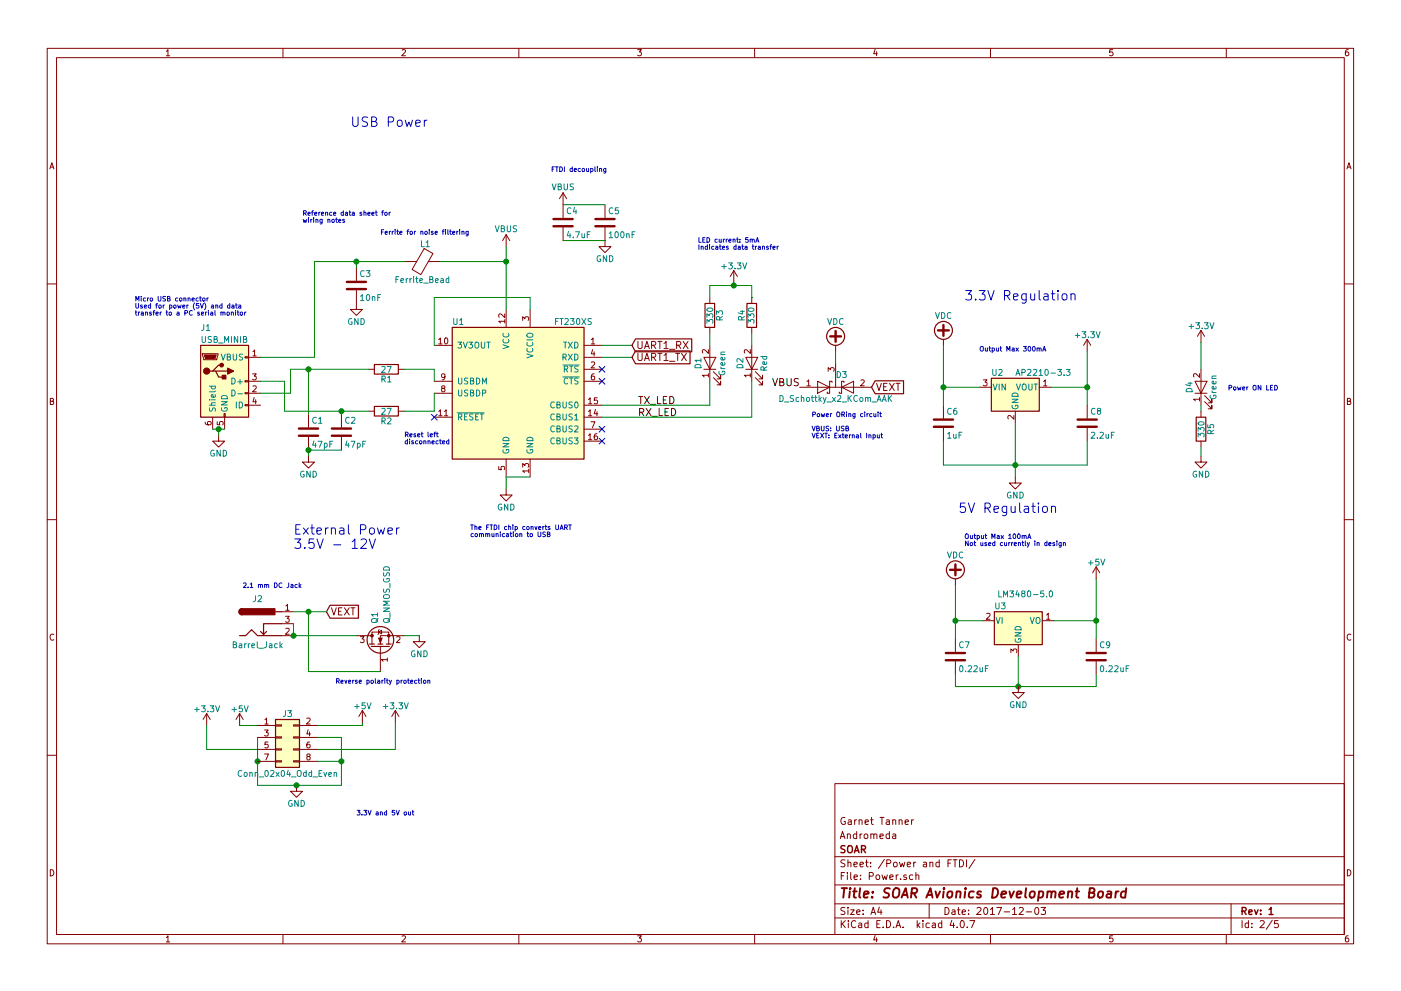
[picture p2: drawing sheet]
<svg xmlns="http://www.w3.org/2000/svg" width="297mm" height="210mm" viewBox="0 0 297 210" stroke-linecap="round" stroke-linejoin="round" font-family="sans-serif">
<g fill="none" stroke="#840000" stroke-width=".21">
<path d="M10 10.3h277v189.9h-277zM12 12.2h273v186.1h-273zM35.3 10.9l.3-.4v1.3M35.3 11.8h.7M60 10.3v1.9M85.2 10.6l.5-.1 .3 .4-.8 .9h.8M110 10.3v1.9M135.2 10.5h.8l-.4 .5 .3 .1 .1 .2-.1 .4-.2 .1-.5-.1M160 10.3v1.9M185.5 10.5l-.3 .9h.8M185.9 11v.8M210 10.3v1.9"/>
<path d="M235.9 10.5h-.6v.6h.6l.1 .5-.3 .2-.4-.1M260 10.3v1.9M285.9 10.5l-.4 .1-.2 .2-.1 .8 .3 .2 .4-.1 .1-.4-.1-.2-.4-.1-.3 .3M10.6 35.8l.4-1.3 .4 1.3M10.7 35.5h.6M285.6 35.8l.4-1.3 .4 1.3M285.7 35.5h.6M75.6 56.8v2.8M85.7 55.5h2.6M89.9 52.7l1.9 1.1-2.6 4.5-1.8-1.1zM90.8 55.5h2.5M107.3 49.8v2.5"/>
<path d="M107.3 49.8l-.7 1.2M107.3 49.8l.8 1.2M119.4 40.9v5.3M119.4 48.3v2.7M119.4 40.9l-.8 1.3M119.4 40.9l.7 1.3M128.3 48.3v4h1.2l-1.2 1.3-1.3-1.3h1.3M128.3 43.4v2.8M155.6 57.4l-.8 1.3M155.6 57.4v2.5M155.6 57.4l.7 1.3M10 60.2h2"/>
<path d="M42.9 75.1h3.3v.2l-.2 1h-2.8zM51.9 75.7h.8v.2h-.8zM52.7 75.8h2.5M53.5 79.3h.8l-.4 .5 .4 .1v.6l-.2 .1-.6-.1M53.6 74.6l.4-.4v1.3M53.6 75.5h.7M75.6 61.6v4.1h1.2l-1.2 1.2-1.3-1.2h1.3M78.1 78.4h1.3M84.5 78.4h1.2M92.1 73.3h3.8M93 72.1l.4-.4v1.3M93 73h.7"/>
<path d="M94.3 79.9l-.2 .2-.4-.1v-.6l.4-.1 .2 .2v.8l-.3 .3h-.3M94.3 71.8l.2-.1a.67 .67 0 0 1 .5 .6 .67 .67 0 0 1-.5 .7l-.3-.5zM107 68.2h-1.3l.4 .3M107 66.6v.8l-.9-.8-.4 .2 .1 .5M107 67.8v.7M107.3 65.7v3.8M110.8 68v-.8l.5 .4 .1-.3h.6l.1 .1-.1 .6M112.4 65.7v3.8M123.8 75.8h3.8M123.8 78.4h3.8M123.8 73.3h3.8M125.4 72.1l.3-.4v1.3"/>
<path d="M125.4 76.9l.5-.1 .2 .3-.8 .9h.8M125.4 73h.7M125.7 74.2l-.3 .9h.7M126 79.3l-.4 .1-.2 .2v.7l.2 .3 .4-.1v-.6l-.4-.1-.2 .2M126 74.6v.9M135.3 72.4v1.3l.3 .3h.2l.3-.3v-1.3M135.3 75v1.2l.3 .3h.2l.3-.3v-1.2M136.7 74l.5-1.6 .5 1.6M136.7 76.5l.5-1.5 .5 1.5M136.8 73.5h.7M136.8 76.1h.7M138.2 73.2h.7l.1-.3v-.3l-.3-.2h-.5v1.6"/>
<path d="M138.2 75.8l.7-.1 .1-.2v-.4l-.3-.1h-.5v1.5M138.5 73.2l.5 .8M138.5 75.8l.5 .7M139.5 72.4h.8M139.5 75h.8M139.9 72.4v1.6M139.9 75v1.5M140.8 72.9l.4-.5v1.6M140.8 75.4l.4-.4v1.5M140.8 74h.9M140.8 76.5h.9M141.9 74.1h1.2"/>
<path d="M141.9 76.7h1.2M143.3 75h.8M143.5 73.2h.7l.1-.3v-.3l-.3-.2h-.5v1.6M143.7 75v1.5M143.8 73.2l.5 .8M144.5 75l1 1.5M144.9 72.4l1 1.6M145.5 75l-1 1.5M145.9 72.4l-1 1.6M149.2 75.8h2.6l-1.3 2.6zM149.2 78.4h2.6M150.2 79.6h-1.3l.4 .4"/>
<path d="M150.2 74.2v.8l-.9-.8-.4 .2 .1 .5M150.2 79.3v.7M150.5 63.1v1.3M150.5 69.5v1.2M150.5 73.3v7.6M151.3 78.9l1.5 1.5v-.8v.8h-.8M158.1 75.8h2.6l-1.3 2.6zM158.1 78.4h2.6M159.1 79.6h-1.3l.4 .4M159.1 74.2v.8l-.9-.8-.4 .2 .1 .5M159.1 79.3v.7M159.4 63.1v1.3"/>
<path d="M159.4 69.5v1.2M159.4 73.3v7.6M160.1 78.9l1.6 1.5v-.8v.8h-.8M175.6 78.8v-.8l.5 .4 .1-.4h.5l.2 .2-.2 .6M177.2 73.3v1.2M177.2 77.1v5.1M200 72v1.3M230.5 72v2.5M230.5 72l-.8 1.3M230.5 72l.8 1.3M254.3 79.3v.8l-.9-.8-.3 .2 .1 .5M254.6 70.1v2.5"/>
<path d="M254.6 78.4v7.6M254.6 70.1l-.7 1.3M254.6 70.1l.8 1.3M285 60.2h2M10.7 85.1h.5l.1-.5-.6-.1v1.3h.5l.2-.4-.3-.3M43.5 89.6l.1 .3 .2 .2h.7l.3-.2-.1-.4-.7 .1v.3l.2 .2M45.1 88.5v2.6M46.1 89.5v.6h.5v-.6h.6l.1 .2-.1 .4M46.4 92.3v1.3h1.2l-1.2 1.3-1.3-1.3h1.3M47.5 87.8h.3v.7h-.3zM47.6 88.5v2.6M51.9 85.8h.8v.3h-.8z"/>
<path d="M51.9 83.3h.8v.3h-.8zM51.9 80.8h.8v.2h-.8zM52.7 83.4h2.5M52.7 80.9h2.5M52.7 86h2.5M53.6 82l.5-.1 .2 .3-.8 .9h.8M53.9 84.3l-.3 .9h.8M54.2 84.8v.9M65.4 96.8v1.2h1.3l-1.3 1.3-1.3-1.3h1.3M65.4 87.9v2.8M65.4 92.7v2.8M72.4 87.9v2.8"/>
<path d="M72.4 92.7v2.8M78.1 87.2h1.3M84.5 87.2h1.2M92.1 83.4h3.8M92.1 80.9h3.8M92.1 88.5h3.8M93 87.3l.4-.4v1.3M93 88.2h.7M93.9 82.4l-.3-.2 .1-.3 .6 .1v.3l-.6 .1-.1 .2 .1 .4 .2 .1h.2l.2-.2v-.4l-.2-.1M94.2 87.3l.4-.4v1.3M94.2 88.2h.7M105.7 99v.6l.6 .1v-.7h.6l.1 .2-.1 .5"/>
<path d="M107.3 97.4v3.8M110.8 99.1v-.8l.5 .5 .1-.4h.6l.1 .2-.1 .5M112.1 99.9h-1.3l.4 .4M112.1 99.6v.7M112.4 97.4v3.8M123.8 80.9h3.8M123.8 86h3.8M123.8 91.1h3.8M123.8 88.5h3.8M123.8 93.6h3.8M124.8 87.3l.3-.4v1.3M124.8 84.8l.3-.4v1.3"/>
<path d="M124.8 92.4l.3-.4v1.3M124.8 88.2h.7M124.8 85.7h.7M124.8 93.3h.7M125.3 89.5h.8l-.5 1.2M126.3 86.9l-.3 .9h.7M126.6 92l-.4 .1-.2 .2v.7l.2 .3 .4-.1v-.6l-.4-.1-.2 .2M126.6 87.3v.9M126.6 84.4h-.6v.6h.6v.5l-.1 .2-.5-.2M151.3 80.1l1.5 1.6v-.8v.8h-.8M160.1 80.1l1.6 1.6v-.8v.8h-.8M169.5 82.2h15.3"/>
<path d="M171.1 80.9l.3-.3v1.3M171.1 81.9h.7M173.4 80.9l2.5 1.3-2.5 1.2zM176.4 81.1v-.2h-.5v2.5h-.5v-.2M178.4 82.2l2.6-1.3v2.5zM178.9 81.1v-.2h-.5v2.5h-.5v-.2M182.5 80.7l.5-.1 .2 .3-.8 1h.8M185.9 81.3l.5 1.5 .5-1.5M187.4 82.1h.5M188.1 81.3h-.7v1.5h.7M188.6 81.3l1 1.5M189.6 81.3l-1 1.5"/>
<path d="M190 81.3h.8M190.4 81.3v1.5M200 86v2.8M200 90.8v2.8M207.6 82.2h2.6M208.5 80.6h.8l-.5 .5 .4 .1v.5l-.2 .2-.5-.2M215 88.2v.7l-1-.7-.3 .2 .1 .5M215.3 87.2v2.6M220.3 82.2h2.6M221.3 80.9l.3-.3v1.3M221.3 81.9h.7M230.5 86v2.8"/>
<path d="M230.5 90.8v2.8M253.4 80.9h2.5l-1.3 2.5zM253.4 83.4h2.5M254.3 84.7h-1.2l.3 .4M254.3 84.3v.8M254.6 96.8v1.2h1.3l-1.3 1.3-1.2-1.3h1.2M254.6 87.2v1.3M254.6 93.6v1.3M255.4 85.2l1.5 1.5v-.7v.7h-.7M255.4 83.9l1.5 1.6v-.8v.8h-.7M285.7 85.1h.5l.1-.5-.6-.1v1.3h.5l.2-.4-.3-.3M10 110.3h2"/>
<path d="M107.3 103.8v1.2h1.3l-1.3 1.3-1.3-1.3h1.3M215.3 101.2v1.3h1.2l-1.2 1.3-1.3-1.3h1.3M285 110.3h2M11.4 134.6a.58 .58 0 0 0-.8 .6 .58 .58 0 0 0 .8 .5M59.7 134.9h2.5M59.7 129.8h2.5M59.7 132.3h2.5M60.5 130.8h.8l-.4 .4 .4 .1v.6l-.2 .1-.6-.1M60.6 128.6l.4-.4v1.3M60.6 133.4l.5-.1 .2 .3-.8 1h.8M60.6 129.5h.7M70.3 129l.5 1.5 .5-1.5"/>
<path d="M71.8 129.7h.5M72.5 129h-.7v1.5h.7M73 129l1 1.5M74 129l-1 1.5M74.4 129h.9M74.8 129v1.5M75.6 134.9h3.3M76.4 135.1h.8l-.4 .5 .3 .1v.5l-.1 .1-.6-.1M78.9 134.9v-.8h3.5v2.5M78.9 134.9v1.7M80.3 134.1l.6-.4v.8zM80.4 133.6l-.3 1"/>
<path d="M80.6 137.2v5.3M82.1 139.9h-1.3l.4 .4M82.1 139.6v.7M84.1 135.2l.5-.1 .2 .3-.8 .9h.8M85.7 134.9h-5.1v1.7M88.9 134.9v1.2h1.3l-1.3 1.3-1.3-1.3h1.3M202.6 122.8v1.3M202.6 135.5v2.8M208.3 131.7h2.5M209.2 130.2l.5-.1 .2 .4-.8 .9h.8M214.3 138.5v-.8l.5 .4 .1-.4h.6l.1 .2-.1 .6M215.9 136.8v2.5"/>
<path d="M221 131.7h2.5M221.9 130.5l.3-.4v1.3M221.9 131.4h.7M232.4 120.3v2.5M232.4 135.5v2.8M232.4 120.3l-.8 1.2M232.4 120.3l.8 1.2M286.4 134.6a.58 .58 0 0 0-.8 .6 .58 .58 0 0 0 .8 .5M43.8 151.4l-.7 1.2M43.8 151.4v2.5M43.8 151.4l.8 1.2M50.8 151.4l-.8 1.2"/>
<path d="M50.8 151.4v2.5M50.8 151.4l.8 1.2M54.6 153.9h3.8M54.6 156.5h3.8M54.6 159h3.8M56.1 154.9h.8l-.5 .5 .4 .1v.5l-.2 .2-.5-.2M56.1 160h.8l-.5 1.2M56.2 152.7l.3-.4v1.3M56.2 153.6h.7M56.8 157.4h-.6v.6h.6v.6l-.2 .1-.4-.1M58.4 158.9h1.3v.2h-1.3zM58.4 156.3h1.3v.3h-1.3z"/>
<path d="M58.4 153.8h1.3v.2h-1.3zM62.2 158.9h1.3v.2h-1.3zM62.2 156.3h1.3v.3h-1.3zM62.2 153.8h1.3v.2h-1.3zM63.5 153.9h3.8M63.5 156.5h3.8M63.5 159h3.8M65 152.4l.5-.1 .3 .4-.8 .9h.8M65.3 154.8l-.3 .9h.8M65.6 157.4l-.3 .1-.2 .2-.1 .7 .3 .3 .4-.1-.1-.6-.3-.1-.3 .2M65.6 155.3v.9M76.8 150.7l-.7 1.3"/>
<path d="M76.8 150.7v2.6M76.8 150.7l.8 1.3M83.8 150.7l-.7 1.3M83.8 150.7v2.6M83.8 150.7l.8 1.3M202.6 140.3v2.8M215.9 145.7v1.2h1.3l-1.3 1.3-1.3-1.3h1.3M232.4 140.3v2.8M10 160.2h2M54.6 161.5h3.8M58.4 161.4h1.3v.3h-1.3zM62.2 161.4h1.3v.3h-1.3z"/>
<path d="M62.9 166.6v1.3h1.2l-1.2 1.3-1.3-1.3h1.3M63.5 161.5h3.8M65.3 160.5l-.3-.2 .2-.3 .5 .1v.3l-.5 .1-.2 .3 .1 .3 .2 .1h.2l.3-.2-.1-.4-.2-.1M177 166.3h108v32h-108zM178.2 177.9l.4-1.5 .5 1.5M178.3 177.5h.7M179.1 173.5a.69 .69 0 0 0-.8 .7 .69 .69 0 0 0 .9 .6v-.5h-.3M179.7 177.1l.2-.2 .3 .1 .1 .9M179.7 176.9v1M179.9 174h.5l.1 .9M180.5 174.3l-.7 .3 .2 .3 .5-.1M181.2 173.9v1"/>
<path d="M181.6 177l-.4-.1-.3 .3 .1 .6 .2 .1 .4-.1M181.6 173.9l-.4 .3M181.6 176.4v1.5M182.1 174.1l.2-.2 .4 .1 .1 .9M182.1 173.9v1M182.3 176.9v1M182.8 176.9l-.5 .3M183.3 177.1l.2-.2 .4 .2 .1 .5-.1 .2-.4 .1-.2-.1zM183.4 174.4l.7-.1v-.3l-.5-.1-.2 .2 .1 .7h.6M184.6 173.9h.5M184.6 177.1l.2-.2 .4 .1 .1 .9M184.6 176.9v1"/>
<path d="M184.8 173.4v1.3l.3 .2M185.3 177.1l.2-.2 .4 .1v.9M186.6 177.4l.7-.1-.1-.3-.4-.1-.2 .2v.7h.6M186.6 173.4h.8M187 173.4v1.5M187.9 174h.6l.1 .9M188.6 177l-.5-.1-.2 .3v.6l.2 .1 .5-.1M188.6 174.3l-.7 .3 .2 .3 .5-.1M188.6 176.4v1.5M189.3 177h.6v.9M189.3 174.1l.2-.2 .4 .1v.9M189.3 173.9v1"/>
<path d="M189.9 177.3l-.7 .3 .2 .3 .5-.1M190.6 174.1l.2-.2 .4 .1 .1 .9M190.6 173.9v1M191.9 174.4l.7-.1v-.3l-.5-.1-.2 .2 .1 .7h.6M193.3 173.9v1M193.7 173.9l-.4 .3M285 160.2h2M10.7 184.5a.65 .65 0 0 1 .7 .7 .65 .65 0 0 1-.7 .6zM35.3 198.9l.3-.4v1.3M35.3 199.8h.7M60 198.3v1.9M85.2 198.6l.5-.1 .3 .4-.8 .9h.8"/>
<path d="M110 198.3v1.9M135.2 198.5h.8l-.4 .5 .3 .1 .1 .2-.1 .4-.2 .1-.5-.1M160 198.3v1.9M177 194.8h108M177 191.8h108M177 187.8h108M177 181.8h108M178.4 195.3v1.5M178.4 185.8h.5M178.6 196l.6 .8M179.1 185.1h-.7v1.5M179.1 192.6l-.5-.1-.3 .3 .1 .3 .7 .4v.4l-.2 .1-.6-.1"/>
<path d="M179.1 182.5l-.5-.1-.3 .3 .1 .3 .7 .4v.4l-.2 .1-.6-.1M179.2 195.3l-.8 .9M179.7 185.1v.2M179.7 185.6v1M179.8 192.5v.2M179.8 183.1l.2-.2 .4 .1v.9M179.8 182.4v1.5M179.8 193v1M179.9 195.3v.2M179.9 195.8v1M180.3 193h.8l-.8 1h.8M180.4 185.1v1.3l.2 .2"/>
<path d="M181.1 183.4l.7-.1-.1-.3-.4-.1-.2 .2v.7h.6M181.1 186.1l.7-.1-.1-.3-.4-.1-.2 .2 .1 .7h.5M181.4 195.5a.71 .71 0 0 0-1 .5 .71 .71 0 0 0 .8 .8l.2-.1M181.6 193.5l.7-.1v-.3l-.4-.1-.3 .2 .1 .7h.6M182.1 195.9h.6v.9M182.3 183.4l.8-.1-.1-.3-.4-.1-.3 .2 .1 .7h.6M182.4 186.5v.1M182.4 185.7v.1M182.7 196.2l-.7 .3 .2 .3 .5-.1M183 193.9v.1M183 193.1v.1M183.5 182.9h.6"/>
<path d="M183.7 182.4v1.3l.4 .2M184 195.9l-.4-.1-.3 .3 .1 .6 .2 .1 .4-.1M184 195.3v1.5M184.3 185.9l.7-.1 .2-.2-.1-.3-.2-.2h-.6v1.5M184.6 183.8v.1M184.6 183v.1M184.7 194l.4-1.5 .5 1.5M184.8 193.6h.7M185.5 198.5l-.3 .9h.8M185.8 185.7l.2-.1 .4 .1 .1 .6-.1 .2-.4 .1-.2-.1zM185.9 199v.8M185.9 196h.5"/>
<path d="M186.4 192.5l-.3 1h.9M186.6 195.3h-.7v1.5h.7M186.8 193v1M187 185.6l.3 1 .3-.7 .3 .7 .2-1M187.2 196.7v.1M187.5 182.3l-1.3 2M188 195.3a.76 .76 0 0 1 .8 .8 .76 .76 0 0 1-.8 .7zM188 183.2l.7-.1 .2-.2-.1-.3-.2-.2h-.6v1.5M188.6 186.1l.8-.1-.1-.3-.4-.1-.3 .2 .1 .7h.6M189.5 196.7v.1M189.5 183.1l.2-.2 .4 .2 .1 .5-.1 .2-.4 .1-.2-.1zM190 196.8l.4-1.5 .6 1.5"/>
<path d="M190 185.6v1M190.1 196.4h.7M190.4 185.6l-.4 .3M190.7 182.9l.3 1 .3-.7 .3 .7 .2-1M191 186.5v.1M191.5 196.7v.1M192.2 185.7l-.4-.1-.2 .2 .1 .2 .5 .2v.3h-.6M192.4 183.4l.7-.1-.1-.3-.4-.1-.2 .2v.7h.6M193.5 185.7l-.4-.1-.3 .3 .1 .6 .2 .1 .4-.1M193.7 182.9v1M194.2 182.9l-.5 .3M194.2 185.7l.2-.1 .4 .1v.9"/>
<path d="M194.2 185.1v1.5M194.5 195.3v1.5M194.6 196.3l.4 .5M195 195.8l-.5 .6M195.7 195.3v.2M195.7 195.8v1M195.8 183h.6v.9M196.4 183.3l-.7 .3 .3 .3 .4-.1M197 191.8v3M197 195.9l-.4-.1-.3 .3 .1 .6 .2 .1 .4-.1M197.2 183.1l.2-.2 .3 .1 .1 .9M197.2 182.9v1"/>
<path d="M197.7 195.9h.6v.9M198.3 196.2l-.7 .3 .2 .3 .5-.1M199.1 183l-.4-.1-.3 .3 .1 .6 .2 .1 .4-.1M199.1 182.4v1.5M199.7 195.9l-.5-.1-.2 .3v.6l.2 .1 .5-.1M199.7 195.3v1.5M200.4 192.5a.76 .76 0 0 1 .8 .8 .76 .76 0 0 1-.8 .7zM201 183.1h.5M201.7 182.4h-.7v1.5M201.8 195.2l-.4 1.1h1M201.9 193.1h.5l.1 .9M202.1 182.4h.8"/>
<path d="M202.2 195.8v1M202.5 193.4l-.7 .3 .2 .3 .5-.1M202.5 182.4v1.5M202.9 196.7v.1M203 193h.6M203.2 192.5v1.3l.4 .2M203.4 182.4a.76 .76 0 0 1 .9 .8 .76 .76 0 0 1-.9 .7zM203.8 195.4l.1-.1a.8 .8 0 0 1 .6 .8 .8 .8 0 0 1-.6 .7 .97 .97 0 0 1-.1-1.4zM204 193.5l.7-.1-.1-.3-.4-.1-.2 .2 .1 .7h.5M204.9 182.4v1.5M205.1 196.7v.1M205.4 193.9v.1"/>
<path d="M205.4 193.1v.1M205.6 195.3h1.1l-.7 1.5M206.7 182.3l-1.3 2M207.1 192.7l.6-.2 .3 .5-.9 1h.9M208.7 192.7l.2-.2a.8 .8 0 0 1 .5 .8 .8 .8 0 0 1-.5 .7l-.3-.5zM210 193l.4-.5v1.5M210 194h.8M210 198.3v1.9M211.3 192.5h1l-.6 1.5M212.9 193.5h1.1M214.7 193l.4-.5v1.5M214.7 194h.8"/>
<path d="M216.1 192.7l.6-.2 .3 .5-1 1h1M217.6 193.5h1.1M219.5 192.7l.2-.2a.8 .8 0 0 1 .6 .8 .8 .8 0 0 1-.6 .7l-.3-.5zM220.7 192.5h1l-.5 .6 .4 .1v.7l-.2 .1-.7-.1M235.9 198.5h-.6v.7l.6-.1 .1 .5-.3 .2-.4-.1M260 198.3v1.9M261 191.8v6.5M263.3 195.3v1.5M264.7 195.9l-.4-.1-.3 .3 .1 .6 .2 .1 .4-.1M264.7 195.3v1.5M265.4 196.7v.1M265.4 195.9v.1"/>
<path d="M267.2 195.5l.6-.2 .2 .5-.9 1h.9M269.7 195.2l-1.2 2M271 195.3h-.7l-.1 .7h.7l.1 .2v.5l-.2 .1-.6-.1M285.7 184.5a.65 .65 0 0 1 .7 .7 .65 .65 0 0 1-.7 .6zM285.9 198.5l-.4 .1-.2 .3-.1 .7 .3 .2 .4-.1 .1-.4-.1-.2-.4-.1-.3 .3"/>
</g>
<g fill="none" stroke="#840000" stroke-width=".3">
<path d="M179.1 179.5l-.5-.1-.3 .3 .1 .3 .7 .4v.4l-.2 .1-.6-.1M179.8 179.6l.3-.2a.53 .53 0 0 1 .6 .5v.5a.51 .51 0 0 1-.8 .4 1.05 1.05 0 0 1-.1-1.2zM181.2 180.9l.4-1.5 .5 1.5M181.3 180.5h.7M182.7 180.2l.7-.1 .1-.2-.1-.3-.2-.2h-.5v1.5M183 180.2l.5 .7M263.3 193.3l.8-.1 .1-.2-.1-.3-.2-.2h-.6v1.5M263.7 193.3l.5 .7M264.8 193.5l.7-.1-.1-.3-.4-.1-.2 .2v.7h.6M266 193l.3 1 .4-1M267.3 193.9v.1M267.3 193.1v.1"/>
<path d="M269.1 193l.4-.5v1.5M269.1 194h.8"/>
</g>
<g fill="none" stroke="#840000" stroke-width=".41">
<path d="M178.5 188.4h1.1M179 188.4l-.2 2M180.2 189.1l-.2 1.3M180.3 188.4l-.1 .2 .2-.1-.1-.1-.1 .2M180.9 189.1h.7M181.2 188.4l-.2 1.8 .1 .1 .4 .1M182.4 188.4l-.2 1.8 .2 .2M183.2 189.8l.9-.2v-.4l-.6-.1-.3 .3v.9h.7M184.9 190.3v.1M185.1 189.2l-.1 .2-.1-.1 .2-.1-.1 .2M188.7 188.5l-.8-.1-.3 .2v.6l.8 .4 .1 .5-.4 .3-.8-.1M189.5 188.7a.66 .66 0 0 1 1.2 0 1.43 1.43 0 0 1-.6 1.7l-.6-.1a1.49 1.49 0 0 1 0-1.6z"/>
<path d="M191.1 190.4l.9-2 .5 2M191.4 189.9h.9M193.2 189.5l1-.1a.56 .56 0 0 0 .1-.9l-.9-.1-.3 2M193.7 189.5l.6 .9M196.4 190.4l.9-2 .4 2M196.6 189.9h1M198.3 189.1l.4 1.3 .6-1.3M200.1 189.1l-.2 1.3M200.2 188.4l-.1 .2 .2-.1-.1-.1-.1 .2M201 189.3l.3-.2 .6 .2v.8l-.5 .3-.5-.1zM202.8 189.3l.3-.2 .5 .1v1.2M202.8 189.1l-.1 1.3"/>
<path d="M204.6 189.1l-.1 1.3M204.7 188.4v.2l.1-.1-.1-.1v.2M206.5 189.2l-.2-.1a.67 .67 0 0 0-.8 .4v.8l.2 .1 .6-.1M208 189.2l-.5-.1-.3 .4 .2 .3 .5 .1 .1 .3-.2 .1h-.7M210.6 188.4a1 1 0 0 1 1.1 .8 1 1 0 0 1-.6 1.1l-.8 .1zM212.3 189.8l1-.2v-.4h-.8l-.2 1 .2 .2 .6-.1M214 189.1l.4 1.3 .6-1.3M215.6 189.8l1-.2-.1-.4-.6-.1-.3 .3v.9h.8M217.6 188.4l-.3 1.8 .3 .2M218.5 189.3l.3-.2 .6 .2-.1 .8-.4 .3-.5-.1zM220.3 189.2l.6-.1 .3 .2-.2 1a.67 .67 0 0 1-.8 0M220.3 189.1l-.2 2"/>
<path d="M222.1 189.3l.3-.2 .5 .1-.1 1.2M222.1 189.1l-.1 1.3M223 189.4a.52 .52 0 0 1 .7-.2v1.2M224.6 189.8l1-.2v-.4l-.6-.1-.3 .3-.1 .9h.8M226.5 189.3l.3-.2 .5 .1-.1 1.2M226.5 189.1l-.1 1.3M228 189.1h.8M228.4 188.4l-.2 1.8 .1 .1 .4 .1M231 189.4l.8-.1a.46 .46 0 0 0 .3-.5 .46 .46 0 0 0-.4-.4h-.6l-.3 2h.8l.3-.1 .2-.5-.5-.4M233 189.3l.3-.2 .5 .2v.8l-.4 .3-.6-.1zM234.8 189.2h.8l-.1 1.2M235.6 189.6l-.7 .1a.4 .4 0 0 0-.3 .3 .4 .4 0 0 0 .2 .4l.7-.1"/>
<path d="M236.6 189.1l-.2 1.3M237.2 189.1l-.4 .1-.2 .3M238.7 189.2l-.2-.1a.67 .67 0 0 0-.8 .4v.8l.3 .1 .6-.1M238.8 188.4l-.2 2"/>
</g>
<g fill="#ffffc2" stroke="#ffffc2" stroke-width=".21">
<path d="M42.5 73.3h10.2v15.2h-10.2z"/>
<path d="M95.9 69.5h27.9v27.9h-27.9z"/>
<path d="M210.2 80.3h10.1v6.9h-10.1z"/>
<path d="M210.8 129.8h10.2v7h-10.2z"/>
<path d="M58.4 152.6h5.1v10.2h-5.1z"/>
</g>
<g fill="none" stroke="#840000" stroke-width=".25">
<path d="M42.5 73.3h10.2v15.2h-10.2zM45.1 78.7h.6l.7 1.3h1.2M45.7 78.7h2.6M47 77.5h-.6l-1.3 1.2h-.7M79.4 77.3h5.1v2.1h-5.1zM95.9 69.5h27.9v27.9h-27.9zM134.7 71.9h12v2.7h-12l-.7-1.3zM134.7 74.4h11.6v2.8h-11.6l-.7-1.4zM149.5 64.4h2v5.1h-2zM158.4 64.4h2v5.1h-2zM79.4 86.2h5.1v2.1h-5.1zM185.5 80.8h6.1v2.7h-6.1l-.7-1.3z"/>
<path d="M210.2 80.3h10.1v6.9h-10.1zM253.6 88.5h2.1v5.1h-2.1zM50.8 134.9h1.3l1.2-1.3 1.3 1.3h5.1M51.3 129.2a.64 .64 0 0 0-.6 .6 .64 .64 0 0 0 .6 .6M56.5 134l-.6 .6M58.4 129.8h1.3M59.7 132.3h-3.8v2.3l-.7-.6M70 128.4h6v2.8h-6l-.8-1.4zM78.4 136.6h1M78.7 137.2h3.8M80.1 136.6h1.1M81.9 136.6h1"/>
<path d="M210.8 129.8h10.2v7h-10.2zM58.4 152.6h5.1v10.2h-5.1z"/>
<circle cx="177.2" cy="71.4" r="1.9"/>
<circle cx="200" cy="70.1" r="1.9"/>
<circle cx="80.6" cy="135.8" r="2.82"/>
<circle cx="202.6" cy="120.9" r="1.9"/>
</g>
<g fill="#840000" stroke="#840000" stroke-width=".25">
<path d="M47.1 79.6h.8v.8h-.8z"/>
<path d="M48.3 78.1l1.2 .6-1.2 .7z"/>
<path d="M50.9 129.3l.4-.1v1.2a.65 .65 0 0 1-.6-.4 .65 .65 0 0 1 .2-.7z"/>
<path d="M51.3 129.2h7v1.2h-7z"/>
<circle cx="43.8" cy="78.7" r=".63"/>
<circle cx="47" cy="77.5" r=".38"/>
</g>
<g fill="#840000" stroke="#840000" stroke-width=".21">
<path d="M43.3 75.3h2.5l-.2 .8h-2z"/>
<path d="M80.3 135.4h.7l-.4 1z"/>
<circle cx="82.4" cy="134.9" r=".28"/>
<circle cx="78.9" cy="134.9" r=".28"/>
</g>
<g fill="none" stroke="#008484" stroke-width=".21">
<path d="M117.1 39l.4 1.3 .4-1.3M118.3 39.6l.6-.1v-.4l-.6-.1v1.3h.5l.2-.5-.2-.2M119.6 39v1l.2 .3h.3l.2-.3v-1M121.6 39.1h-.6l-.1 .4a.54 .54 0 0 1 .6 .7l-.1 .1-.5-.1M77.2 57.5a.56 .56 0 0 0-.8 .5 .56 .56 0 0 0 .8 .6M77.6 57.4h.8l-.4 .5 .4 .1v.6l-.2 .1-.6-.1M83.9 59.3h.5M84.6 58.7h-.7v1.3M85 59.5l.6-.1-.1-.2-.3-.1-.2 .2v.6h.5M86.1 59.1v.9M86.5 59.1l-.4 .3M86.9 59.1v.9"/>
<path d="M87.3 59.1l-.4 .3M87.7 58.7v.1M87.7 59.1v.9M88.1 59.1h.5M88.3 58.7v1.1l.3 .2M89 59.5l.6-.1-.1-.2-.3-.1-.2 .2 .1 .6h.4M89.4 51.1v1.2h.6M90.3 51.4l.4-.3v1.2M90.3 52.3h.7M91.1 59.3l.6-.1v-.4l-.6-.1v1.3h.5l.2-.5-.3-.2M92.3 59.5l.6-.1v-.2l-.4-.1-.2 .2 .1 .6h.5M93.5 59.2h.5v.8"/>
<path d="M94 59.4l-.6 .3 .2 .3 .4-.1M95.1 59.2l-.3-.1-.2 .3 .1 .5h.4M95.1 58.7v1.3M105 47.9l.4 1.3 .4-1.3M106.3 48.5l.6-.1v-.4l-.6-.1v1.3h.5l.2-.5-.3-.2M107.5 47.9v1l.3 .3h.2l.3-.3v-1M109.5 47.9h-.6v.5a.54 .54 0 0 1 .6 .6l-.2 .2-.5-.1M120.5 49.1l-.2 .9h.7M120.9 49.6v.8M121 44.2a.56 .56 0 0 0-.7 .5 .56 .56 0 0 0 .7 .5M121.5 50.3v.1M121.8 44l-.3 .9h.8"/>
<path d="M122 49.2h.9l-.6 1.2M122.1 44.5v.9M123.4 49.6v.8h.3l.2-.1M123.9 49.6v.8M124.5 49.8h.4M125.1 49.2h-.6v1.2M127.3 54.3a.59 .59 0 0 0-.7 .6 .59 .59 0 0 0 .7 .5l.1-.4h-.3M128.6 54.2v1.3l-.7-1.3v1.3M129.2 49.5l.3-.3v1.2M129.2 50.4h.7M129.2 54.2a.64 .64 0 0 1 .8 .7 .64 .64 0 0 1-.8 .6zM129.9 44.2a.56 .56 0 0 0-.7 .5 .56 .56 0 0 0 .7 .5"/>
<path d="M130.5 49.3l.2-.1a.67 .67 0 0 1 .4 .6 .67 .67 0 0 1-.4 .6l-.3-.4zM131.1 44.1h-.6l-.1 .6h.7v.5l-.2 .2-.5-.2M131.7 49.3l.2-.1a.67 .67 0 0 1 .4 .6 .67 .67 0 0 1-.4 .6l-.3-.4zM132.9 49.7l.1-.1 .3 .1 .1 .7M132.9 49.6v.8M134 49.8h.4M134.6 49.2h-.6v1.2M153 56.6h1M153.5 56.1v.9M154.5 55.8h.8l-.5 .5 .4 .1v.5l-.2 .1-.5-.1M155.8 56.9v.1M156.3 55.8h.8l-.4 .5 .3 .1v.5l-.1 .1-.6-.1"/>
<path d="M157.5 55.8l.4 1.2 .4-1.2M42.8 71.4v1l.3 .3h.2l.3-.3v-1M43.2 68.9v1l-.5 .2M43.8 69.2l.3-.3v1.2M43.8 70.1h.7M44.8 71.4h-.6v.5a.54 .54 0 0 1 .6 .6l-.2 .2-.5-.1M45.4 72l.6-.1v-.4l-.6-.1v1.3h.5l.2-.5-.3-.2M46.4 72.8h.9M46.9 75.1l.4 1.3 .5-1.3M47.6 72.7v-1.3l.5 .9 .4-.9v1.3M48.2 75.7l.6-.1v-.4l-.6-.1v1.3h.5l.2-.4-.3-.3M49.1 71.4v1.3"/>
<path d="M49.5 75.1v1l.2 .3h.2l.3-.3v-1M50.4 71.4v1.3l-.7-1.3v1.3M51 71.4v1.3M51.4 75.2h-.6v.4a.54 .54 0 0 1 .6 .7l-.2 .1-.5-.1M51.6 72l.6-.1v-.4l-.6-.1v1.3h.5l.2-.5-.3-.2M74.6 67.6a.59 .59 0 0 0-.7 .6 .59 .59 0 0 0 .7 .6l.1-.5h-.3M75.9 67.6v1.3l-.7-1.3v1.3M76.5 62.9l.3-.4v1.3M76.5 63.8h.7M76.5 67.6a.64 .64 0 0 1 .7 .6 .64 .64 0 0 1-.7 .7zM77.8 62.6l.2-.1a.67 .67 0 0 1 .4 .6 .67 .67 0 0 1-.4 .7l-.3-.5zM78.9 63l.2-.1 .3 .1 .1 .8"/>
<path d="M78.9 62.9v.9M80.1 63.1h.4M80.7 62.5h-.6v1.3M80.9 77.8l.5-.1 .3 .4-.8 .9h.8M82.1 77.7h.8l-.5 1.3M89.8 60.1h1M96.2 67.6v1l.2 .3h.3l.2-.3v-1M97.1 72.6h.8l-.5 .5 .4 .1v.5l-.2 .2-.5-.2M97.5 67.9l.3-.3v1.3M97.5 68.9h.7M98.2 72.6l.5 1.3 .4-1.3M99.4 72.6h.8l-.5 .5 .4 .1v.5l-.2 .2-.5-.2"/>
<path d="M100.7 72.8l.3-.2h.3l.2 .8a.42 .42 0 0 1-.2 .4 .42 .42 0 0 1-.4 0l-.2-.4zM102.1 72.6v1l.2 .3h.2l.3-.3v-1M103.2 72.6h.7M103.6 72.6v1.3M106.6 73.1l1.3 .5-1.3 .4M106.7 72a.56 .56 0 0 0 .6 .8 .56 .56 0 0 0 .5-.8M106.7 70.7a.56 .56 0 0 0 .6 .8 .56 .56 0 0 0 .5-.8M111.7 75.1l1.3 .4-1.3 .4M111.7 72.1h1.3M111.8 70.9l.7-.2a.42 .42 0 0 1 .4 .2 .42 .42 0 0 1 0 .5l-.4 .1h-.6l-.2-.2zM111.8 73.9a.56 .56 0 0 0 .5 .8 .56 .56 0 0 0 .6-.8M111.8 72.7a.56 .56 0 0 0 .5 .7 .56 .56 0 0 0 .6-.7"/>
<path d="M117.8 68.2h.4M118.4 67.6h-.6v1.3M118.7 67.6h.7M119 67.6v1.3M119.4 75.8l.6-.1v-.5l-.6-.1v1.3M119.4 77.4h3.4M119.4 80h3.4M119.5 72.6h.7M119.7 78.3h.6v-.5l-.6-.1v1.2M119.7 75.8l.4 .6M119.8 67.7l.5-.1 .2 .3-.8 1h.8M119.8 72.6v1.3"/>
<path d="M120 78.3l.4 .6M120.5 72.6l.8 1.3M120.5 75.1l.8 1.3M120.8 77.7h.7M120.9 67.6h.8l-.4 .5 .4 .1v.5l-.2 .2-.6-.2M121.1 77.7v1.2M121.3 72.6l-.8 1.3M121.3 75.1l-.8 1.3M121.8 72.6a.64 .64 0 0 1 .8 .6 .64 .64 0 0 1-.8 .7zM121.8 75.1a.64 .64 0 0 1 .8 .7 .64 .64 0 0 1-.8 .6zM122.3 67.7l.2-.1a.67 .67 0 0 1 .5 .6 .67 .67 0 0 1-.5 .7l-.3-.5zM122.6 77.7h-.7v.5a.54 .54 0 0 1 .6 .6l-.2 .1h-.5"/>
<path d="M123.4 67.6l.8 1.3M124.2 67.6l-.8 1.3M125.4 67.6h-.6l-.1 .5a.54 .54 0 0 1 .6 .6l-.2 .2-.4-.1M147.4 77.5a.69 .69 0 0 1 .8-.2 .69 .69 0 0 1 .4 .7h-1.3zM148.6 76.4h-1.3l.4 .4M148.6 76.1v.7M149.9 68.6v-.8l.5 .4 .1-.4h.5l.2 .2-.2 .6M149.9 67.4v-.8l.5 .4 .1-.4h.5l.2 .2-.2 .6M149.9 65.5a.76 .76 0 0 1 1.3 .3 .74 .74 0 0 1-1.3-.1zM151.9 66.7v-.8l.5 .5 .1-.4h.6l.1 .2-.1 .5M152.5 78.8a.59 .59 0 0 0 .5 .7 .59 .59 0 0 0 .6-.7h-.5v.2M152.6 67.9l-.1-.6-.5-.1-.1 .7h1.3"/>
<path d="M152.8 77.8l.3 .4M152.8 78.2h.9M152.8 75.2h.9M153.2 67.2l-.6 .4M153.6 76.9l.1 .4-.2 .2-.6-.1v-.5h.2l.2 .6M153.6 75.8l.1 .4-.2 .2-.6-.1v-.5h.2l.2 .6M153.7 74.7h-.8l-.1 .4 .2 .1M156.3 77.5a.69 .69 0 0 1 .8-.2 .69 .69 0 0 1 .4 .7h-1.3zM157 66.1h.8M157.2 67.9l-.1-.6-.4-.1-.1 .7h1.2M157.4 65.9v.7l-.9-.2M157.5 76.1v.8l-.9-.8-.4 .2 .1 .5"/>
<path d="M157.8 67.2l-.6 .4M158.6 68.6v-.8l.5 .4 .1-.4h.5l.2 .2-.2 .6M158.6 67.4v-.8l.5 .4 .1-.4h.5l.2 .2-.2 .6M158.6 65.5a.76 .76 0 0 1 1.3 .3 .74 .74 0 0 1-1.3-.1zM161.3 75.6h1.3M161.8 75.6l-.1 .4 .3 .2 .5-.1v-.5M162 78.5l-.1-.6h-.5l-.1 .6h1.3M162.5 76.8l.1 .3-.2 .2h-.6v-.5l.2-.1 .2 .6M162.6 77.8l-.6 .4M175.5 67.6l.4 1.3 .4-1.3M176.8 67.6a.64 .64 0 0 1 .7 .6 .64 .64 0 0 1-.7 .7zM177.5 78.8a.64 .64 0 0 1 .7 .7 .64 .64 0 0 1-.7 .6z"/>
<path d="M178.6 78.8h.8l-.4 .5 .4 .1v.6l-.2 .1-.6-.1M178.7 67.7a.56 .56 0 0 0-.7 .5 .56 .56 0 0 0 .7 .5M198.3 66.3l.5 1.3 .4-1.3M199.6 66.3a.64 .64 0 0 1 .7 .6 .64 .64 0 0 1-.7 .7zM201.6 66.4a.56 .56 0 0 0-.8 .5 .56 .56 0 0 0 .8 .6M210.5 78.4v1l.2 .2h.3l.2-.2v-1M211.8 78.5l.4-.1 .3 .3-.8 .9h.8M215.4 79.6l.4-1.2 .4 1.2M215.5 79.3h.6M216.7 79h.6v-.5l-.6-.1v1.2M217.9 78.5l.5-.1 .2 .3-.8 .9h.8M219.1 78.5l.5-.1 .2 .3-.8 .9h.8"/>
<path d="M220.3 78.7l.4-.3v1.2M220.3 79.6h.7M221.6 78.5l.2-.1a.67 .67 0 0 1 .5 .6 .67 .67 0 0 1-.5 .6l-.3-.4zM222.8 79.2h1M224.3 78.4h.7l-.4 .5 .4 .1v.5l-.2 .1-.5-.1M225.6 79.5v.1M226.1 78.4h.8l-.5 .5 .4 .1v.5l-.2 .1-.5-.1M228 71.2h.9M228.4 70.7v.9M229.4 70.4h.8l-.4 .5 .3 .1v.5l-.1 .1-.6-.1M230.8 71.5v.1M231.2 70.4h.8l-.4 .5 .4 .1v.5l-.2 .1-.6-.1"/>
<path d="M232.4 70.4l.4 1.2 .4-1.2M252.1 69.3h1M252.6 68.8v.9M253.5 68.5h.8l-.4 .5 .4 .1v.5l-.2 .1-.6-.1M254.9 69.6v.1M255.4 68.5h.8l-.5 .5 .4 .1v.5l-.2 .1-.5-.1M256.5 68.5l.4 1.2 .5-1.2M257.8 79.8h-.8v.3l.1 .2M44.4 84.8h.1M44.4 86h1.3M44.4 81.9h1.3M44.4 86.5v.6l.5 .1a.54 .54 0 0 1 .6-.6l.2 .2-.1 .4"/>
<path d="M44.8 84.8h.9M44.9 81.9l-.1 .4 .3 .2 .5-.1v-.5M45.4 95.6a.59 .59 0 0 0-.7 .5 .59 .59 0 0 0 .7 .6v-.5h-.2M45.6 83.7l.1 .4-.2 .2-.6-.1v-.5h.2l.1 .6M45.7 85.4l-.8 .1-.1 .3 .1 .2M45.7 83l-.2 .1h-1.1M46.7 95.5v1.3l-.7-1.3v1.3M46.9 85.2h1.3l-1.3 .7h1.3M47 86.5a.59 .59 0 0 0 .6 .8 .59 .59 0 0 0 .5-.8h-.4v.2M47 84.1a.69 .69 0 0 1 .8-.2 .69 .69 0 0 1 .4 .7h-1.3zM47.3 95.5a.64 .64 0 0 1 .7 .7 .64 .64 0 0 1-.7 .6zM49.1 82.7a.64 .64 0 0 1 .8 .7 .64 .64 0 0 1-.8 .6z"/>
<path d="M49.1 80.2a.64 .64 0 0 1 .8 .6 .64 .64 0 0 1-.8 .7zM50.1 85.3v1.3M50.4 83.5h1M50.4 81h1M50.7 85.3a.64 .64 0 0 1 .7 .6 .64 .64 0 0 1-.7 .7zM50.9 80.5v1M65.8 100v1.2l-.8-1.2v1.2M66.4 100a.64 .64 0 0 1 .7 .6 .64 .64 0 0 1-.7 .6zM66.6 93.5l-.3 1h.8M66.9 94v.9M67.1 88.6a.56 .56 0 0 0-.8 .6 .56 .56 0 0 0 .8 .5M67.4 93.6h.9l-.6 1.3"/>
<path d="M67.6 88.9l.3-.4v1.3M67.6 89.8h.7M68.8 94.1l.3-.1 .3 .3-.1 .5h-.5M68.8 94v1.3M69.9 94.2h.5M70.5 93.6h-.6v1.3M73.6 93.5l-.3 1h.7M73.9 94v.9M74 88.6a.56 .56 0 0 0-.7 .6 .56 .56 0 0 0 .7 .5M74.4 93.6h.9l-.6 1.3M74.5 88.6l.5-.1 .3 .4-.8 .9h.8M75.8 94.1l.3-.1 .3 .3-.1 .5h-.5"/>
<path d="M75.8 94v1.3M76.9 94.2h.4M77.5 93.6h-.6v1.3M80.9 86.7l.5-.1 .3 .4-.8 .9h.8M81 80.4h.6v-.5l-.6-.1v1.2M81 89.3l.6-.1v-.4l-.6-.1v1.2M81.3 80.4l.4 .6M81.3 89.3l.4 .6M82.1 86.6h.8l-.5 1.3M82.2 80.1l.3-.3v1.2M82.2 88.8l.5-.1 .2 .3-.8 .9h.8M82.2 81h.7"/>
<path d="M96.9 87.6h5.7M97.2 82.7v1.1l.2 .2h.3l.2-.2v-1.1M97.2 80.2v1l.2 .3h.3l.2-.3v-1M97.2 88.5l.6-.1 .1-.5-.7-.1v1.3M97.5 88.5l.4 .6M98.5 88.4h.4M99.1 87.8h-.6v1.3h.6M99.2 82.8h-.6l-.1 .4a.54 .54 0 0 1 .6 .7l-.1 .1-.5-.1M99.2 80.3h-.6l-.1 .4a.54 .54 0 0 1 .6 .7l-.1 .1-.5-.1M99.7 83.3l.7-.1v-.4l-.7-.1v1.3h.5l.3-.4-.3-.3M99.7 80.8l.7-.1v-.4l-.7-.1v1.3h.5l.3-.5-.3-.2M100.3 87.9h-.6l-.1 .4a.54 .54 0 0 1 .6 .7l-.1 .1-.5-.1"/>
<path d="M100.8 88.4h.5M101 82.7a.64 .64 0 0 1 .7 .7 .64 .64 0 0 1-.7 .6zM101 80.2a.64 .64 0 0 1 .7 .6 .64 .64 0 0 1-.7 .7zM101.4 87.8h-.6v1.3h.6M101.8 87.8h.7M102.2 87.8v1.3M102.3 83.4l.6-.1v-.5l-.6-.1v1.3M102.3 81.5v-1.3l.4 .9 .4-.9v1.3M106.6 94.1h1.3l-1.3 .7h1.3M106.7 95.4a.59 .59 0 0 0 .6 .7 .59 .59 0 0 0 .5-.7h-.5v.2M106.7 93a.69 .69 0 0 1 .8-.2 .69 .69 0 0 1 .4 .7h-1.3zM111.7 94.1h1.3l-1.3 .7h1.3"/>
<path d="M111.8 95.4a.59 .59 0 0 0 .5 .7 .59 .59 0 0 0 .6-.7h-.5v.2M111.8 93a.69 .69 0 0 1 .7-.2 .69 .69 0 0 1 .5 .7h-1.3zM117.5 90.5a.56 .56 0 0 0-.7 .5 .56 .56 0 0 0 .7 .5M117.5 87.9a.56 .56 0 0 0-.7 .5 .56 .56 0 0 0 .7 .6M117.5 85.4a.56 .56 0 0 0-.7 .5 .56 .56 0 0 0 .7 .5M117.5 93a.56 .56 0 0 0-.7 .5 .56 .56 0 0 0 .7 .6M118.1 91l.6-.1v-.4l-.6-.1v1.2h.5l.2-.4-.3-.2M118.1 88.4l.6-.1v-.4l-.6-.1v1.3h.5l.2-.4-.3-.3M118.1 85.9l.6-.1v-.4l-.6-.1v1.3h.5l.2-.5-.3-.2M118.1 93.5l.6-.1v-.4l-.6-.1v1.3h.5l.2-.5-.3-.2M119.4 90.4v1l.2 .2h.2l.3-.2v-1M119.4 87.8v1l.2 .3h.2l.3-.3v-1"/>
<path d="M119.4 85.3v1l.2 .3h.2l.3-.3v-1M119.4 92.9v1l.2 .3h.2l.3-.3v-1M120.4 80.3a.56 .56 0 0 0-.8 .5 .56 .56 0 0 0 .8 .6M120.8 80.2h.7M121.1 80.2v1.3M121.3 90.4h-.6v.5a.54 .54 0 0 1 .6 .6l-.2 .1h-.5M121.3 87.9h-.6v.4a.54 .54 0 0 1 .6 .7l-.2 .1-.5-.1M121.3 85.3h-.6v.5a.54 .54 0 0 1 .6 .6l-.2 .2-.5-.1M121.3 93h-.6v.4a.54 .54 0 0 1 .6 .7l-.2 .1-.5-.1M121.8 92.9h.8l-.5 .5 .4 .1v.6l-.2 .1-.5-.1M121.8 90.5l.5-.1 .3 .3-.8 .9h.8M121.8 88.2l.4-.4v1.3"/>
<path d="M121.8 89.1h.8M121.9 85.4l.2-.1a.67 .67 0 0 1 .5 .6 .67 .67 0 0 1-.5 .7l-.3-.5zM122.6 80.3h-.7v.4a.54 .54 0 0 1 .6 .7l-.2 .1-.5-.1M165.4 83.9a.64 .64 0 0 1 .7 .7 .64 .64 0 0 1-.7 .6zM166.3 85.3h1M168.2 84h-.6v.4a.54 .54 0 0 1 .6 .7l-.2 .1-.5-.1M169.3 84.4l-.3-.1-.2 .3 .1 .5h.4M169.9 84.4l.2-.1 .3 .1v.8M169.9 83.9v1.3M171 84.4l.2-.1 .4 .1 .1 .5-.2 .2-.3 .1-.2-.1zM172 84.3h.5M172.2 83.9v1.1l.3 .2"/>
<path d="M172.7 84.3h.5M172.9 83.9v1.1l.3 .2M173.7 83.9v1.3M173.8 84.7l.3 .5M174.1 84.3l-.4 .5M174.5 84.3l.4 .9M175.2 84.3l-.5 1.2-.2 .1M175.3 85.3h1M176.5 84.3l.6 .9M177.1 84.3l-.6 .9M177.6 84l.5-.1 .2 .4-.8 .9h.8M178.5 85.3h1"/>
<path d="M179.8 83.9v1.3M180 84.4l.5 .8M180.5 83.9l-.7 .7M181.8 84a.56 .56 0 0 0-.8 .5 .56 .56 0 0 0 .8 .6M182.3 84.4l.4-.1 .3 .3v.3l-.3 .3-.4-.1zM183.5 84.4l.2-.1 .3 .1v.8M183.5 84.3v.9M184 84.5l.2-.2 .3 .1 .1 .8M184.9 85.3h1M186 85.2l.4-1.3 .4 1.3M186.1 84.8h.6M187.1 85.2l.4-1.3 .4 1.3"/>
<path d="M187.2 84.8h.6M188.3 83.9v1.3M188.5 84.4l.6 .8M189.1 83.9l-.8 .7M200.9 92.1l.4-.4v1.3M200.9 93h.7M201.7 86.7a.56 .56 0 0 0-.8 .6 .56 .56 0 0 0 .8 .5M202.2 92.1v.8l.3 .1 .2-.1M202.7 92.1v.9M202.8 86.6l-.4 .1-.2 .2v.7l.2 .3 .4-.1v-.6l-.4-.1-.2 .2M203.3 92.3h.5M203.9 91.7h-.6v1.3"/>
<path d="M210.6 81.5l.4 1.2 .4-1.2M211.8 81.5v1.2M213.2 81.5v1.2l-.8-1.2v1.2M214.6 84.7h1.2l-1.2 .7h1.2M214.6 86a.59 .59 0 0 0 .6 .7 .59 .59 0 0 0 .6-.7h-.5v.2M214.6 83.6a.69 .69 0 0 1 .8-.2 .69 .69 0 0 1 .4 .7h-1.2zM215.5 81.5l.4 1.2 .5-1.2M216.8 81.7l.2-.2h.4l.2 .8a.42 .42 0 0 1-.2 .4 .42 .42 0 0 1-.5 0l-.2-.4zM218.1 81.5v1l.2 .2h.3l.2-.2v-1M219.3 81.5h.7M219.6 81.5v1.2M231.4 91.8l.5-.1 .2 .4-.8 .9h.8"/>
<path d="M232.2 86.7a.56 .56 0 0 0-.8 .6 .56 .56 0 0 0 .8 .5M232.7 92.9v.1M232.9 87.2l-.2-.3v-.2h.6v.3l-.5 .2-.1 .2v.4l.2 .1h.2l.3-.3-.1-.3-.2-.1M233.2 91.8l.5-.1 .2 .4-.8 .9h.8M234.5 92.1v.8l.3 .1 .2-.1M235 92.1v.9M235.6 92.3h.5M236.2 91.7h-.6v1.3M251.5 82.6a.69 .69 0 0 1 .8-.2 .69 .69 0 0 1 .5 .7h-1.3zM251.9 81.3h.9M252.3 81.1v.8l-.9-.3M254 92.7v-.8l.5 .4 .1-.3h.6l.1 .1-.1 .6"/>
<path d="M254 91.5v-.8l.5 .4 .1-.4h.6l.1 .2-.1 .6M254.1 89.7a.76 .76 0 0 1 1.2 .2 .74 .74 0 0 1-1.3-.1zM255 100v1.2l-.7-1.2v1.2M255.6 100a.64 .64 0 0 1 .7 .6 .64 .64 0 0 1-.7 .6zM256.1 90.1v.6l.5 .1v-.7h.6l.1 .2-.1 .5M256.6 83.9a.59 .59 0 0 0 .6 .7 .59 .59 0 0 0 .6-.7l-.5-.1v.3M256.7 92l-.1-.6-.4-.1-.1 .7h1.2M257 82.9l.2 .4M257 83.3h.8M257 80.3h.8M257.3 91.3l-.6 .4M257.8 82v.4l-.2 .1h-.6v-.5h.3l.1 .5"/>
<path d="M257.8 80.9v.4l-.2 .2-.6-.1v-.5h.3l.1 .6M64.4 100a.59 .59 0 0 0-.7 .6 .59 .59 0 0 0 .7 .6l.1-.5h-.2M106.3 107a.59 .59 0 0 0-.7 .6 .59 .59 0 0 0 .7 .5l.1-.4h-.2M107.7 107v1.2l-.7-1.2v1.2M108.3 107a.64 .64 0 0 1 .7 .6 .64 .64 0 0 1-.7 .6zM200.9 117.1l.4 1.3 .4-1.3M202.2 117.1a.64 .64 0 0 1 .7 .6 .64 .64 0 0 1-.7 .7zM204.1 117.2a.56 .56 0 0 0-.7 .5 .56 .56 0 0 0 .7 .6M214.3 104.5a.59 .59 0 0 0-.7 .5 .59 .59 0 0 0 .7 .6l.1-.5h-.3M215.6 104.4v1.3l-.7-1.3v1.3M216.2 104.4a.64 .64 0 0 1 .7 .6 .64 .64 0 0 1-.7 .7zM230.8 119.4h.9"/>
<path d="M231.3 118.9v1M233 118.6h-.6l-.1 .6h.7v.6l-.2 .1-.5-.1M233.4 118.6l.4 1.3 .4-1.3M253.7 100a.59 .59 0 0 0-.7 .6 .59 .59 0 0 0 .7 .6v-.5h-.2M49.5 136.7l.6-.1v-.3l-.6-.1v1.2h.4l.3-.4-.3-.3M50.7 136.6h.5l.1 .8M51.3 136.9l-.6 .2 .2 .3h.4M51.9 136.6v.8M52.2 136.6l-.3 .2M52.7 136.6v.8M53 136.6l-.3 .2M53.4 137l.6-.1-.1-.3h-.3l-.2 .1v.7h.5"/>
<path d="M54.2 126.4l-.1 1.1-.4 .2M54.5 136.2v1l.2 .2M54.7 126.5l.5-.1 .2 .3-.7 1h.7M54.9 137.5h1M56.5 136.2v1l-.5 .2M57.1 136.6h.5l.1 .8M57.7 136.9l-.6 .2 .2 .3h.4M58.8 136.6h-.4l-.2 .2 .1 .6h.5M59.4 136.2v1.2M59.5 137l.3 .4M59.8 136.6l-.4 .5M78.8 131.4l.8-.2a.42 .42 0 0 1 .4 .3 .42 .42 0 0 1 0 .4l-.4 .2-.7-.1-.1-.2z"/>
<path d="M80 130.4h-1.2l.3 .4M80 130v.8M80.1 131.2l-.4 .6M81.3 129h1.3l-1.3 .7h1.3M81.4 131.4l.7-.2a.42 .42 0 0 1 .4 .2 .42 .42 0 0 1 0 .5l-.4 .1h-.6l-.2-.2zM81.4 126.3l.7-.1a.42 .42 0 0 1 .4 .2 .42 .42 0 0 1 0 .4l-.4 .2-.6-.1-.2-.2zM81.4 125v.6h.4a.54 .54 0 0 1 .6-.6l.2 .2-.1 .5M81.4 122.8a.59 .59 0 0 0 .5 .7 .59 .59 0 0 0 .6-.7l-.5-.1v.3M81.4 121.5v.6l.4 .1a.54 .54 0 0 1 .6-.6l.2 .1-.1 .5M81.4 120.5a.69 .69 0 0 1 .7-.2 .69 .69 0 0 1 .5 .6h-1.3zM82.6 127.6h-1.3l.9 .4-.9 .4h1.3M82.7 131.2l-.4 .6"/>
<path d="M82.7 123.7v1M82.7 130v1M87.9 138.1a.59 .59 0 0 0-.7 .6 .59 .59 0 0 0 .7 .6l.1-.5h-.2M89.3 138.1v1.2l-.8-1.2v1.2M89.9 138.1a.64 .64 0 0 1 .7 .6 .64 .64 0 0 1-.7 .6zM204.2 136.3a.56 .56 0 0 0-.8 .5 .56 .56 0 0 0 .8 .5M204.6 136.2h.9l-.5 1.2M211.1 127.9v1l.3 .3h.2l.2-.3v-1M211.2 131l.4 1.3 .4-1.3M211.8 125.4v1.2h.6M212.3 127.9h.8l-.4 .5 .4 .1v.6l-.2 .1-.6-.1M212.5 131v1.3"/>
<path d="M212.8 126.6v-1.2l.4 .9 .4-.9v1.2M214.1 125.4h.8l-.4 .5 .3 .1v.5l-.1 .1-.6-.1M215.2 134.2h1.3l-1.3 .7h1.3M215.3 135.6a.59 .59 0 0 0 .5 .7 .59 .59 0 0 0 .6-.7l-.5-.1v.2M215.3 133.1a.69 .69 0 0 1 .7-.2 .69 .69 0 0 1 .5 .7h-1.3zM215.7 125.3l-.3 .9h.8M216 125.8v.8M216.8 125.9l-.2-.2 .1-.2h.6v.3l-.6 .2-.1 .2 .1 .3 .1 .1h.3l.2-.2v-.4l-.2-.1M217.9 125.5l.2-.1a.67 .67 0 0 1 .5 .6 .67 .67 0 0 1-.5 .6l-.3-.4zM218.4 131l.4 1.3 .5-1.3M219.1 126.2h1M219.7 131.2l.2-.2 .4 .1 .2 .7a.42 .42 0 0 1-.2 .4 .42 .42 0 0 1-.5 0l-.1-.4z"/>
<path d="M221.3 125.4h-.6l-.1 .6h.7v.5l-.2 .1-.5-.1M221.9 126.5v.1M222.6 125.5l.1-.1a.67 .67 0 0 1 .5 .6 .67 .67 0 0 1-.5 .6l-.2-.4zM234.1 136.3a.56 .56 0 0 0-.8 .5 .56 .56 0 0 0 .8 .5M235.3 136.7l-.2 .3-.4-.1-.1-.6 .5-.1 .2 .2-.1 .7-.3 .3h-.2M41.3 150.5h.9M41.8 150.1v.9M42.7 149.8h.8l-.4 .4 .4 .1v.6l-.2 .1-.6-.1M44.1 150.9v.1M44.6 149.8h.7l-.4 .4 .4 .1v.6l-.2 .1-.5-.1M45.7 149.8l.4 1.2 .5-1.2M49.2 150.5h.9"/>
<path d="M49.7 150.1v.9M51.4 149.8h-.7v.5h.7v.6l-.2 .1-.5-.1M51.8 149.8l.4 1.2 .4-1.2M60.5 150.8v1l-.5 .2M61 150.8h.8l-.4 .5 .3 .1v.5l-.1 .1-.6-.1M75.2 149.9h1M75.7 149.4v1M77.4 149.1h-.6l-.1 .6h.7v.6l-.2 .1-.5-.1M77.8 149.1l.4 1.3 .5-1.3M81.3 149.9h.9M81.8 149.4v1M82.7 149.1h.8l-.4 .5 .4 .1v.6l-.2 .1-.6-.1"/>
<path d="M84.1 150.3v.1M84.6 149.1h.7l-.4 .5 .4 .1v.6l-.2 .1-.5-.1M85.7 149.1l.4 1.3 .5-1.3M203.6 141.3l.1-.1a.67 .67 0 0 1 .5 .7 .67 .67 0 0 1-.5 .6l-.2-.5zM204.7 142.4v.1M205.3 141.3l.5-.1 .2 .4-.8 .9h.8M206.5 141.3l.5-.1 .2 .4-.8 .9h.8M207.8 141.7v.7l.3 .1 .2-.1M208.3 141.7v.8M208.9 141.8h.4M209.5 141.2h-.6v1.3M214.9 148.9a.59 .59 0 0 0-.7 .6 .59 .59 0 0 0 .7 .6l.1-.5h-.2"/>
<path d="M216.3 148.9v1.2l-.8-1.2v1.2M216.9 148.9a.64 .64 0 0 1 .7 .6 .64 .64 0 0 1-.7 .6zM233.4 141.3l.2-.1a.67 .67 0 0 1 .4 .7 .67 .67 0 0 1-.4 .6l-.3-.5zM234.6 142.4v.1M235.1 141.3l.5-.1 .2 .4-.7 .9h.7M236.3 141.3l.5-.1 .3 .4-.8 .9h.8M237.6 141.7l.1 .7 .3 .1 .2-.1M238.2 141.7v.8M238.8 141.8h.4M239.4 141.2h-.6v1.3M51.3 163.6a.56 .56 0 0 0-.8 .5 .56 .56 0 0 0 .8 .5M51.8 164l.2-.1 .3 .1 .1 .5-.1 .2h-.3l-.2-.1z"/>
<path d="M53 164l.1-.1 .3 .1 .1 .7M53 163.9v.8M54.1 164l.2-.1 .3 .1v.7M54.1 163.9v.8M54.9 164.8h1M56.3 163.6l.1-.1a.67 .67 0 0 1 .5 .6 .67 .67 0 0 1-.5 .6l-.2-.4zM57.4 163.6l.5-.1 .2 .3-.8 .9h.8M58.5 163.9l.7 .8M59.2 163.9l-.7 .8M59.7 163.6l.2-.1a.67 .67 0 0 1 .4 .6 .67 .67 0 0 1-.4 .6l-.3-.4zM61.1 163.4l-.3 .9h.8M61.4 163.9v.8"/>
<path d="M61.8 164.8h1M61.9 169.9a.59 .59 0 0 0-.7 .5 .59 .59 0 0 0 .7 .6l.1-.5h-.3M63.1 163.6l.2-.1h.4l.2 .8a.42 .42 0 0 1-.3 .4 .42 .42 0 0 1-.4 0l-.2-.4zM63.2 169.8v1.3l-.7-1.3v1.3M63.8 169.8a.64 .64 0 0 1 .7 .7 .64 .64 0 0 1-.7 .6zM64.9 164l-.3-.1-.3 .2 .1 .6h.5M64.9 163.5v1.2M66.1 164l-.4-.1-.2 .2 .1 .6h.5M66.1 163.5v1.2M66.4 164.8h.9M67.6 164.1h.5M68.2 163.5h-.6v1.2h.6"/>
<path d="M68.7 163.9l.3 .8 .3-.8M69.7 164.3l.6-.1-.1-.2-.3-.1-.2 .2v.6h.5M70.8 164l.2-.1 .3 .1 .1 .7M70.8 163.9v.8"/>
</g>
<g fill="none" stroke="#840000" stroke-width=".51">
<path d="M73.5 59.8h4.1M117.3 48h4.1M117.3 46.5h4.1M126.2 48h4.1M126.2 46.5h4.1M73.5 61.3h4.1M176 71.4h2.3M177.2 70.2v2.3M198.9 70.1h2.3M200 69v2.2M63.4 92.5h4M63.4 90.9h4"/>
<path d="M70.4 92.5h4M70.4 90.9h4M198 90.5h4.1M198 89h4.1M228.5 90.5h4M228.5 89h4M202.6 119.8v2.2M200.5 138.6h4.1M201.4 120.9h2.3M230.4 138.6h4M200.5 140.1h4.1M230.4 140.1h4"/>
</g>
<g fill="none" stroke="#0000c2" stroke-width=".21">
<path d="M74.8 24.8v1.6l.4 .4h.3l.4-.4v-1.6M77.9 24.9h-.9a.48 .48 0 0 0-.2 .5 .48 .48 0 0 0 .4 .4l.5 .2 .2 .4-.4 .4-.7-.1M78.8 25.8l.9-.1 .1-.3-.1-.5-.9-.1v2h.8a.53 .53 0 0 0 .3-.5 .53 .53 0 0 0-.4-.5M82.3 25.9l1-.1a.55 .55 0 0 0 .2-.6 .55 .55 0 0 0-.4-.4h-.8v2M84.3 25.7l.3-.2a.49 .49 0 0 1 .7 .4v.5a.54 .54 0 0 1-.6 .4 .54 .54 0 0 1-.5-.4zM85.9 25.5l.4 1.3 .4-.9 .4 .9 .4-1.3M88.1 26.2l1-.2-.1-.4-.6-.1-.3 .3 .1 .9h.8M90 25.5v1.3M90.5 25.5l-.4 .1-.1 .3M117.1 35.9h.3M117.6 35.4h-.5v1M117.8 35.4h.5"/>
<path d="M118.1 35.4v1M118.7 35.4a.5 .5 0 0 1 .6 .5 .5 .5 0 0 1-.6 .5zM119.7 35.4v1M121.3 35.8l-.2-.1-.2 .2 .1 .4h.3M121.3 35.4v1M121.7 36.1l.5-.1v-.2l-.3-.1-.2 .2 .1 .4h.4M123.1 35.8l-.3-.1-.2 .2 .1 .4h.4M123.5 35.8l.2-.1 .3 .2v.3l-.3 .2-.3-.2zM124.4 35.7v.6h.4M124.8 35.7v.7M125.2 35.8l.3-.1 .2 .2-.1 .4h-.4M125.2 35.7v1"/>
<path d="M126.1 35.4v.9l.2 .1M126.6 35.4v.1M126.6 35.7v.7M127.1 35.8h.4l.1 .6M127.1 35.7v.7M128.4 35.7v.8l-.1 .2h-.3M128.4 35.8l-.2-.1-.2 .2 .1 .4h.3M64.3 46.5l.2 .7 .1-.5 .2 .5 .2-.7M64.4 45.2h.4l.1-.4-.5-.1v1M64.6 45.2l.3 .5M65.3 45.4l.5-.1-.1-.2-.2-.1-.2 .2 .1 .4h.3M65.4 46.2v.1"/>
<path d="M65.4 46.5v.7M65.9 46.5v.7M66.1 45h.3M66.2 46.5l-.3 .2M66.4 44.7l-.2 .2v.8M66.5 46.2v.1M66.5 46.5v.7M66.7 45.4l.5-.1-.1-.2-.2-.1-.2 .2 .1 .4h.3M67 46.6h.4v.6M67 46.5v.7M67.6 45v.7M67.9 45l-.3 .2"/>
<path d="M68.1 45.4l.5-.1v-.2l-.3-.1-.2 .2 .1 .4h.4M68.3 46.5v.8l-.2 .2h-.2M68.3 46.6l-.3-.1-.2 .2 .1 .4h.4M69 45.1h.4l.1 .6M69 45v.7M69.5 46.6h.4l.1 .6M69.5 46.5v.7M70.4 45.1l-.3-.1-.2 .2 .1 .4h.4M70.4 46.6h.4v.5h-.4zM70.7 45.4l.5-.1-.1-.2-.2-.1-.2 .2 .1 .4h.3M71.2 46.5h.4M71.3 46.2v.9l.3 .1"/>
<path d="M71.8 46.9l.5-.1-.1-.2-.2-.1-.2 .2 .1 .4h.3M72.8 45.1l-.3-.1-.2 .2 .1 .4h.4M72.8 44.7v1M73 46.6l-.2-.1-.2 .2 .4 .2v.2h-.4M73.3 45.1h.3l.1 .6M73.7 45.3l-.5 .2 .2 .2 .3-.1M74 45h.4M74.1 44.7v.9l.3 .1M74.7 45.1h.4v.6M75.1 45.3l-.4 .2 .1 .2 .3-.1M76.7 45.1l-.2-.1-.2 .2 .4 .2v.2h-.4M77.2 45.1h.3l.1 .6"/>
<path d="M77.2 44.7v1M78 45.4l.5-.1-.1-.2-.2-.1-.2 .2 .1 .4h.3M78.8 45.4l.5-.1v-.2l-.3-.1-.2 .2 .1 .4h.4M79.6 45h.4M79.7 44.7v.9l.3 .1M80.9 49.2h.3M80.9 45h.4M81.3 44.7l-.2 .2v.8M81.4 48.7h-.5v1M81.6 45.1h.4v.5h-.4zM81.7 49.4l.4-.1v-.2h-.3l-.1 .1v.5h.4M82.5 45v.7"/>
<path d="M82.5 49.1v.6M82.8 45l-.3 .2M82.8 49.1l-.3 .2M83.2 49.1v.6M83.4 49.1l-.2 .2M83.8 48.7v.1M83.8 49.1v.6M84.1 49.1h.4M84.3 48.7v.9l.2 .1M84.8 49.4l.4-.1v-.2h-.3l-.1 .1v.5h.4M86.3 49.1h.4M86.7 48.7l-.3 .2v.8"/>
<path d="M87 49.2h.4v.5l-.4-.1zM87.9 49.1v.6M88.1 49.1l-.2 .2M89.2 49.2l.4-.1 .1 .6M89.2 49.1v.6M90.1 49.2h.5l-.1 .5-.4-.1zM91 48.7v.1M91 49.1v.6M91.8 49.1h-.2l-.2 .1 .4 .2v.3h-.4M92.3 49.4l.4-.1v-.2h-.3l-.1 .1v.5h.4M93.8 49.1h.4M94.2 48.7l-.3 .2v.8"/>
<path d="M94.5 48.7v.1M94.5 49.1v.6M94.9 48.7v.9l.2 .1M95.3 49.1h.4M95.5 48.7v.9l.2 .1M96 49.4l.4-.1v-.2h-.3l-.1 .1v.5h.4M96.9 49.1v.6M97.1 49.1l-.2 .2M97.5 48.7v.1M97.5 49.1v.6M97.9 49.2l.4-.1 .1 .6M97.9 49.1v.6"/>
<path d="M99.3 49.1v.8l-.2 .2-.3-.1M99.3 49.1h-.3l-.2 .2 .1 .4h.4M148.2 50.4v1h.5M148.2 51.9v1M148.7 52.3h.3l.1 .6M148.7 52.2v.7M149 50.9h.3M149.5 50.4h-.5v1h.5M149.9 50.4a.5 .5 0 0 1 .6 .5 .5 .5 0 0 1-.6 .5zM150 52.3l-.3-.1-.2 .2 .1 .5h.4M150 51.9v1M150.4 51.9v.1"/>
<path d="M150.4 52.2v.7M151.4 52.3l-.3-.1-.2 .2 .1 .5h.4M151.8 52.3h.3l.1 .6M152.1 50.8l-.3-.1-.2 .2 .1 .5h.4M152.2 52.5l-.5 .2 .2 .2h.3M152.5 50.7v.7l.4-.1M152.5 52.2h.4M152.7 51.9v.9l.2 .1M152.9 50.7v.7M153.2 52.6l.4-.1v-.2l-.3-.1-.1 .2v.5h.4M153.4 50.7v.7M153.6 50.7l-.2 .2"/>
<path d="M154 50.7v.7M154.3 50.7l-.3 .2M154.4 52.3l-.2-.1-.2 .2 .4 .2v.3h-.4M154.5 51.1l.5-.1v-.2l-.3-.1-.2 .2 .1 .5h.4M155.4 50.8h.4l.1 .6M155.4 50.7v.7M156.1 52.3l-.3-.1-.2 .2 .1 .5h.4M156.1 51.9v1M156.2 50.7h.4M156.3 50.4v.9l.3 .1M156.5 52.3h.4v.6M156.9 51.3v.1"/>
<path d="M156.9 50.8v.1M156.9 52.5l-.4 .2 .1 .2h.3M157.3 52.2h.4M157.4 51.9v.9l.3 .1M158 52.3h.3l.1 .6M158.4 52.5l-.5 .2 .2 .2h.3M158.6 50.4h-.5v.5l.4-.1 .1 .4-.2 .2-.3-.1M159.1 50.8h.3l.1 .6M159.1 50.7v.7M159.5 50.9l.1-.2 .3 .1v.6M159.5 52.2h.4M159.6 51.9v.9l.3 .1"/>
<path d="M160.2 52.2v.7M160.2 51.4l.4-1 .3 1M160.3 51.1h.5M160.5 52.2l-.3 .2M160.8 52.3h.4v.6M161.2 52.5l-.5 .2 .2 .2h.3M161.7 52.3h.4v.6M161.7 52.2v.7M162.9 52.3l-.2-.1-.2 .2 .4 .2v.3h-.4M163.2 52.2h.4M163.6 51.9l-.2 .2v.8M163.9 52.6l.5-.1-.1-.2-.3-.1-.1 .2v.5h.4"/>
<path d="M164.8 52.2v.7M165 52.2l-.2 .2M28.7 66.2h.4M28.8 63.9v-1l.3 .7 .4-.7v1M28.8 64.4v.8l.2 .2 .4-.2v-.8M28.8 65.9v.8l.3 .2M29.4 66.2v.7M29.6 66.2l-.2 .2M29.9 62.9v.1M29.9 63.2v.7M30 66.3h.4v.6M30.2 64.8l-.3-.1-.1 .2 .4 .2v.2h-.4"/>
<path d="M30.4 66.4l-.5 .2 .2 .3 .3-.1M30.6 65l.5-.1-.1-.1-.2-.1-.2 .2 .1 .4h.3M30.9 63.3l-.3-.1-.2 .2 .1 .4h.4M30.9 66.3h.3l.1 .6M30.9 66.2v.7M31.3 63.2v.7M31.5 63.2l-.2 .2M31.9 63.3l.3-.1 .2 .2v.3l-.2 .2-.4-.2zM31.9 64.8l-.3-.1-.2 .2 .1 .4h.4M31.9 64.4v1M32.1 66.3l-.2-.1-.2 .2 .4 .2v.2h-.4M32.4 66.2h.4"/>
<path d="M32.8 65.9l-.2 .1v.9M33 64.7h.4M33.1 66.5l.5-.1-.1-.1-.3-.1-.1 .2v.4h.4M33.4 64.4l-.3 .1v.9M33.5 62.9v.8l.2 .2 .4-.2v-.8M33.8 64.8l.2-.1 .2 .2v.3l-.2 .2-.3-.2zM34 66.2v.7M34.2 66.2l-.2 .2M34.6 64.7v.7M34.9 64.7l-.3 .2M35.1 62.9l-.5 .1a.41 .41 0 0 0 .5 .5l-.1 .3h-.5M35.2 66.2h.4"/>
<path d="M35.3 65.9v.8l.3 .2M35.5 63.4l.4-.1 .1-.3-.5-.1v1h.4l.2-.4-.3-.1M35.9 66.3h.4v.5h-.4zM36 64.8l.2-.1 .2 .2-.1 .4h-.3M36 64.7v1M36.9 64.8l.2-.1 .2 .2v.3l-.2 .2-.3-.2zM37.5 66.3h.4l.1 .6M37.7 64.7l.1 .7 .2-.5 .2 .5 .2-.7M37.7 63.3l-.3-.1-.2 .2 .1 .4h.4M38 66.4l-.5 .2 .1 .3 .4-.1M38.1 63.3h.4v.5h-.4zM38.7 65l.5-.1v-.1l-.3-.1-.2 .2 .1 .4h.4"/>
<path d="M39 63.3h.4v.6M39 63.2v.7M39.2 66.4h.5v-.4l-.5-.1v1M39.6 64.7v.7M39.9 63.3h.4v.6M39.9 63.2v.7M39.9 64.7l-.3 .2M40.7 63.5l.5-.1-.1-.1-.2-.1-.2 .2 .1 .4h.3M40.8 66a.44 .44 0 0 0-.7 .4 .44 .44 0 0 0 .7 .4M41.3 64.3a1.13 1.13 0 0 0 0 1.5M42 63.3l-.2-.1-.2 .2 .1 .4h.3M42.1 64.4h-.4l-.1 .5 .5-.1 .1 .4-.2 .2-.4-.1"/>
<path d="M42.3 66.3l-.3-.1-.1 .2 .4 .2v.2h-.4M42.3 63.2h.4M42.4 62.9v.8l.3 .2M42.5 64.4l.3 1 .3-1M42.7 66.5l.5-.1-.1-.1-.3-.1-.1 .2v.4h.4M43.1 63.3l.2-.1 .2 .2v.3l-.2 .2-.3-.2zM43.4 64.3a1.13 1.13 0 0 1 0 1.5M43.6 66.2v.7M43.9 66.2l-.3 .2M43.9 63.2v.7M44.2 63.2l-.3 .2M44.2 65.9v.1"/>
<path d="M44.2 66.2v.7M44.7 66.3h.4v.6M44.9 64.8h.3l.1 .6M45.1 66.4l-.5 .2 .2 .3 .3-.1M45.3 64.9l-.5 .2 .2 .3 .3-.1M45.6 65.9v.8l.1 .2M45.7 64.8h.4l.1 .6M45.7 64.7v.7M46.8 66.3h.4l.1 .6M46.8 66.2v.7M47.1 64.8l-.3-.1-.2 .2 .1 .4h.4M47.1 64.4v1"/>
<path d="M47.3 66.4l.1-.2 .3 .1v.6M48.2 66.3h.4l-.1 .5h-.3zM48.7 64.8l-.3-.1-.2 .2 .1 .4h.4M48.7 64.4v1M49 66.3h.4l.1 .6M49 66.2v.7M49.2 64.8h.4v.6M49.6 64.9l-.5 .2 .2 .3 .3-.1M49.9 65.9v.1M49.9 64.7h.4M49.9 66.2v.7M50.1 64.4v.8l.2 .2"/>
<path d="M50.3 66.2h.4M50.4 65.9v.8l.3 .2M50.6 64.8h.4l.1 .6M51 66.3h.4v.5h-.4zM51.1 64.9l-.5 .2 .1 .3 .4-.1M51.9 66.2v.7M52.1 66.2l-.2 .2M204.7 61.6h1.3l-.7 .8a.53 .53 0 0 1 .7 .4v.5l-.2 .2-.7 .1-.4-.1M206.9 63.5v.1M207.6 61.6h1.3l-.7 .8a.53 .53 0 0 1 .7 .4v.5l-.2 .2-.8 .1-.3-.1M207.9 73.7l.2-.2 .4 .2-.1 .7h-.5zM208.9 73.8l.1 .6h.3"/>
<path d="M209.3 73.8v.7M209.4 61.6l.7 2 .7-2M209.7 73.8h.4M209.8 73.5v.9l.3 .1M210.4 73.9l.2-.1 .2 .2-.1 .4h-.3M210.4 73.8v1M211.3 73.8v.6h.4M211.7 73.8v.7M212 73.8h.4M212.1 73.5v.9l.3 .1M213 62.7l.9-.1a.55 .55 0 0 0 .2-.5 .55 .55 0 0 0-.4-.5h-.7v2M213.5 74.5v-1l.3 .7 .3-.7v1"/>
<path d="M213.5 62.7l.6 .9M214.6 73.9h.4v.6M214.9 63l.9-.2-.1-.4-.5-.1-.3 .3 .1 .9h.7M215 74.1l-.4 .2 .1 .2 .3-.1M215.4 73.8l.5 .7M215.9 73.8l-.5 .7M217 73.5h.6l-.3 .4 .3 .2v.3h-.6M217.6 62.3l-.1 1.8a.52 .52 0 0 1-.8 .1M217.6 62.4l-.6-.1-.4 .4 .1 .8 .3 .1 .6-.1M218.1 73.6l.1-.1a.48 .48 0 0 1 .4 .5 .48 .48 0 0 1-.5 .4l-.1-.3zM218.5 62.3l.1 1.2 .5 .1 .3-.1M219 73.6l.2-.1a.48 .48 0 0 1 .3 .5 .48 .48 0 0 1-.5 .4l-.1-.3z"/>
<path d="M219.4 62.3v1.3M219.9 73.9h.4v.6M219.9 73.8v.7M220.3 74l.2-.2 .2 .1 .1 .6M220.3 61.6v1.8l.3 .2M221.1 74.5l.3-1 .3 1M221.2 74.2h.4M221.4 62.4h.7l.1 1.2M222.2 62.8l-.7 .1a.39 .39 0 0 0-.3 .4 .39 .39 0 0 0 .3 .3l.7-.1M222.9 62.3h.7M223.2 61.6v1.8l.4 .2M224.3 61.6v.2"/>
<path d="M224.3 62.3v1.3M225.3 62.5l.3-.2a.49 .49 0 0 1 .6 .4v.6a.54 .54 0 0 1-.5 .4 .54 .54 0 0 1-.5-.4zM227.1 62.5l.1-.1a.5 .5 0 0 1 .7 .2v1M227.1 62.3v1.3M86 92.2h.4l.1-.4-.5-.1v1M86.2 92.2l.3 .5M86.4 93.6l-.3-.1-.2 .2 .1 .4h.4M86.4 93.2v1M86.8 93.2v.1M86.8 93.5v.7M86.9 92.3l.5-.1-.1-.1-.3-.1-.1 .2v.4h.4M87.7 93.6l-.3-.1-.1 .2 .4 .2v.2h-.4"/>
<path d="M88.1 92.1l-.2-.1-.2 .2 .4 .2v.2h-.4M88.5 92.3l.5-.1v-.1l-.3-.1-.2 .2 .1 .4h.4M88.6 93.6l-.3-.1-.2 .2 .1 .4h.4M89 93.6h.4v.5h-.4zM89.3 92h.4M89.4 91.7v.9l.3 .1M89.9 93.6h.3l.1 .6M89.9 93.5v.7M90.8 91.7v.9l.1 .1M90.8 93.6h.3l.1 .6M90.8 93.5v.7M91.2 92.3l.5-.1-.1-.1-.2-.1-.2 .2 .1 .4h.3"/>
<path d="M91.6 93.8l.5-.1-.1-.1-.3-.1-.1 .2v.4h.4M92 92h.4M92.4 91.7l-.3 .1v.9M92.5 92h.4M92.7 91.7v.9l.2 .1M92.9 93.6l-.3-.1-.2 .2 .1 .4h.4M93.2 93.5h.4M93.3 93.2v.9l.3 .1M93.8 93.8l.5-.1v-.1l-.3-.1-.2 .2 .1 .4h.4M95.1 93.6l-.2-.1-.2 .2 .1 .4h.3M95.1 93.2v1M172.2 90.4l.3 1 .3-1"/>
<path d="M172.2 91.9l.3 1 .3-1M172.3 88l.5-.1v-.4l-.5-.1v1M173.2 90.9h.4v-.4l-.4-.1v1h.3l.2-.3-.2-.2M173.2 92.4h.3M173.3 87.9h.4v.5l-.4-.1zM173.6 91.9h-.4v1h.4M174 91.9l.6 1M174.1 87.8l.2 .6 .2-.4 .2 .4 .2-.6M174.1 90.4v.8l.2 .2 .4-.2v-.8M174.6 91.9l-.6 1M174.9 91.9h.5M175.1 91.9v1"/>
<path d="M175.2 88.1l.5-.1-.1-.2h-.3l-.1 .1v.5h.4M175.7 90.5h-.5a.41 .41 0 0 0 .5 .5l-.1 .4h-.5M175.7 92.8v.1M175.7 92.3v.1M176.1 87.8v.6M176.1 91.3v.1M176.1 90.8v.1M176.4 87.8l-.3 .2M177 92.4h.3M177.4 90.4v.8l.2 .2 .4-.2v-.8M177.4 87.6l.2-.2 .4 .2-.1 .8-.5-.1zM177.5 91.9h-.5v1h.5"/>
<path d="M177.8 92.2l.5 .7M178.3 92.2l-.5 .7M178.5 88l.5-.1v-.4l-.5-.1v1M178.6 92.2h.3M178.7 91.9v.9l.2 .1M178.7 88l.4 .4M178.9 90.5h-.5a.41 .41 0 0 0 .5 .5l-.1 .4h-.4M179.2 92.6l.5-.1-.1-.2-.3-.1-.1 .2v.5h.4M179.3 90.9h.5v-.4l-.5-.1v1h.4l.2-.3-.2-.2M179.5 87.4v.1M179.5 87.8v.6M180 87.9l.3-.1 .1 .6"/>
<path d="M180 87.8v.6M180.1 92.2v.7M180.4 92.2l-.3 .3M180.7 92.3h.4v.6M180.7 92.2v.7M181.3 88.4l-.5-.1 .1-.5h.4v.8l-.2 .1h-.3M181.6 92.3h.4v.6M182 92.5l-.5 .2 .2 .2h.3M182.5 91.9v.9l.1 .1M182.9 87.8h-.2l-.3 .2 .1 .4h.4M183.3 87.4v.1M183.3 87.8v.6"/>
<path d="M183.7 91.9v1M183.8 87.8v.6M184.1 87.8l-.3 .2M184.2 92.3h.4l.1 .6M184.2 92.2v.7M184.9 87.8h-.3l-.2 .2 .1 .4h.4M185.1 92.3l.3-.1 .2 .3-.1 .4h-.4M185.1 92.2v1M185.3 87.8v.6l.4-.1M185.7 87.8v.6M186 92.2l.1 .7 .3-.1M186.2 87.4v.1"/>
<path d="M186.2 87.8v.6M186.4 92.2v.7M186.5 87.8h.4M186.6 87.4v.9l.3 .1M186.8 92.2h.3M186.9 91.9v.9l.2 .1M260.6 82.3l.5-.1v-.3l-.5-.1v.9M261.6 82.2h.4v.5l-.4-.1zM262.4 82.1l.2 .6 .1-.4 .2 .4 .2-.6M263.4 82.4l.5-.1v-.2h-.3l-.2 .1 .1 .5h.4M264.3 82.1v.6M264.6 82.1l-.3 .2"/>
<path d="M265.7 81.9l.2-.1 .4 .1-.1 .8-.5-.1zM267.3 81.8v.9l-.5-.9v.9M268.6 81.8v.9h.4M269.4 82.2h.3M269.8 81.8h-.4v.9h.4M270.3 81.8a.5 .5 0 0 1 .5 .5 .5 .5 0 0 1-.5 .4zM62.5 114.3h1.3l-.7 .8a.53 .53 0 0 1 .7 .4v.5l-.2 .3-.8 .1-.3-.2M62.7 112.3h.7M63.7 111.3h-1v2h1M64.3 112l1.1 1.3M64.6 116.2v.2M65.4 112l-1.1 1.3"/>
<path d="M65.9 112h.7M66.1 111.3v1.7l.5 .3M66.5 114.3h-.9l-.1 1 .3-.2 .6 .1 .2 .3-.1 .7-.3 .2h-.4l-.3-.2M67.2 112.7l.9-.2-.1-.4-.5-.1-.3 .3 .1 .9h.7M67.2 114.3l.7 2.1 .6-2.1M69 112v1.3M69.6 112l-.4 .1-.2 .3M70.3 112.2l.1-.1a.5 .5 0 0 1 .7 .2v1M70.3 112v1.3M70.7 115.6h1.6M72.1 112.1h.7l.1 1.2M72.9 112.5l-.7 .1a.39 .39 0 0 0-.3 .3 .39 .39 0 0 0 .3 .4l.7-.1"/>
<path d="M73.9 111.3v1.7l.2 .3M74.7 114.9l.5-.6v2.1M74.7 116.4h1.1M76.4 112.4l1-.1a.55 .55 0 0 0 .2-.6 .55 .55 0 0 0-.4-.4h-.8v2M76.6 114.5l.2-.2h.5l.3 .2 .1 .4-.1 .3-1.1 1.2h1.2M78.3 114.3l.6 2.1 .7-2.1M78.4 112.2l.3-.2a.49 .49 0 0 1 .7 .4v.5a.54 .54 0 0 1-.5 .4 .54 .54 0 0 1-.6-.4zM80 112l.4 1.3 .4-.9 .4 .9 .4-1.3M82.2 112.7l1-.2-.1-.4-.6-.1-.3 .3 .1 .9h.8M84.1 112v1.3M84.6 112l-.3 .1-.2 .3M99.8 111.4h.6"/>
<path d="M100.1 111.4v1M100.4 113.3l-.3-.1-.2 .2 .1 .4h.4M100.7 111.8h.4v.6M100.7 111.4v1M100.8 113.3h.4l-.1 .5h-.3zM101.5 112l.5-.1v-.1l-.3-.1-.2 .2 .1 .4h.4M101.7 113.3h.3l.1 .6M101.7 113.2v.7M102.1 113.4l.1-.2 .3 .1v.6M103 113.3h.4v.6M103 113.2v.7M103.2 111.9h.3"/>
<path d="M103.4 113.4l.2-.2 .2 .1v.6M103.7 111.4h-.5v1M103.9 111.4h.5M104.2 111.4v1M104.3 113.2v.6h.4M104.7 113.2v.7M104.8 111.4a.5 .5 0 0 1 .6 .5 .5 .5 0 0 1-.6 .5zM105.2 113.3h.4v.6M105.2 113.2v.7M105.8 111.4v1M106.1 112.9v.1M106.1 113.2v.7"/>
<path d="M107 113.3l-.3-.1-.2 .2 .1 .4h.4M107.4 113.3h.4v.6M107.4 111.8l-.2-.1-.2 .2 .1 .4h.3M107.8 113.4l-.5 .2 .2 .3 .3-.1M107.8 111.8h.4l.1 .6M107.8 111.4v1M108.2 113.2h.3M108.3 112.9v.8l.2 .2M108.7 111.4v.1M108.7 111.7v.7M108.8 112.9v.1M108.8 113.2v.7"/>
<path d="M109.2 111.8l.3-.1 .2 .2-.1 .4h-.4M109.2 111.7v1M109.3 113.3h.5l-.1 .5h-.4zM110.2 113.3h.4v.6M110.2 113.2v.7M111.3 111.8l-.3-.1-.2 .2 .1 .4h.4M111.7 111.8h.4v.5h-.4zM111.7 113.2h.4M111.9 112.9v.8l.2 .2M112.4 113.3h.5l-.1 .5h-.4zM112.6 111.8h.4v.6M112.6 111.7v.7"/>
<path d="M113.4 111.7l.2 .7 .3-.7M114.1 112.9v.8l.2 .2 .4-.2v-.8M114.2 112l.5-.1-.1-.1-.2-.1-.2 .2v.4h.4M115.1 111.7v.7M115.4 111.7l-.3 .2M115.6 111.7h.4M115.6 112.9l-.5 .1a.41 .41 0 0 0 .5 .5l-.1 .3h-.4M115.7 111.4v.8l.3 .2M116.1 113.4l.4-.1v-.3l-.4-.1v1h.3l.2-.4-.2-.1M116.6 111.8l-.2-.1-.2 .2 .4 .2v.2h-.4M117.8 111.4v.8l.2 .2 .4-.2v-.8M118.7 112.4l.4-1 .3 1"/>
<path d="M118.8 112.1h.5M119.7 111.9h.5v-.4l-.5-.1v1M120 111.9l.3 .5M120.6 111.4h.5M120.9 111.4v1M204.6 106.7h-.9l-.1 1 .3-.2 .6 .1 .2 .3-.1 .7-.3 .1h-.4l-.3-.1M204.7 113.4l.2-.1 .4 .1-.1 .8-.5-.1zM205.3 114.8v1l-.6-1v1M205.3 106.7l.7 2 .6-2M205.7 113.6l.1 .6h.4M205.7 115.2h.5l-.1 .5h-.4zM206.2 113.6v.7"/>
<path d="M206.5 113.6h.4M206.5 115.1h.4M206.6 113.3v.8l.3 .2M206.6 114.8v.8l.3 .2M207.2 113.7l.3-.1 .2 .2-.1 .4h-.4M207.2 113.6v1M207.9 115.1l.1 .6h.4M208.1 113.6v.6h.4M208.4 115.1v.7M208.5 113.6v.7M208.8 107.8l1-.1a.55 .55 0 0 0 .2-.5 .55 .55 0 0 0-.4-.5h-.8v2M208.8 113.6h.4"/>
<path d="M209 113.3v.8l.2 .2M209.2 115.2l-.3-.1-.1 .2 .4 .2v.2h-.4M209.3 107.8l.7 .9M209.6 115.4l.5-.1-.1-.1-.2-.1-.2 .2 .1 .4h.3M210.3 114.3v-1l.3 .7 .3-.7v1M210.7 108.1l1-.2-.1-.4-.6-.1-.3 .3 .1 .9h.8M210.9 115.2l-.3-.1-.2 .2 .1 .4h.4M210.9 114.8v1M211.4 113.7h.4l.1 .6M211.9 113.8l-.5 .2 .1 .3 .4-.1M212.2 113.6l.6 .7M212.6 115.2l-.3-.1-.2 .2 .1 .4h.4"/>
<path d="M212.8 113.6l-.6 .7M213 115.1v.6h.4M213.4 115.1v.7M213.4 107.4l-.1 1.8a.52 .52 0 0 1-.7 .1M213.4 107.5l-.5-.1-.4 .4 .1 .8 .3 .1 .5-.1M213.8 113.6l.3-.3v1M213.8 114.3h.6M213.9 115.1v.7M214.1 115.1l-.2 .2M214.4 107.4l.1 1.2 .4 .1 .3-.1M214.5 115.1v.7M214.8 115.1l-.3 .2"/>
<path d="M214.9 113.4l.1-.1a.48 .48 0 0 1 .4 .5 .48 .48 0 0 1-.5 .4l-.1-.3zM215 115.4l.5-.1v-.1l-.3-.1-.2 .2 .1 .4h.4M215.2 107.4v1.3M215.8 113.4l.2-.1a.48 .48 0 0 1 .3 .5 .48 .48 0 0 1-.4 .4l-.2-.3zM215.9 115.2h.4l.1 .6M215.9 115.1v.7M216.2 106.7v1.8l.3 .2M216.7 115.1h.4M216.7 113.7h.4v.6M216.7 113.6v.7M216.8 114.8v.8l.3 .2M217.1 113.8l.2-.2 .2 .1 .1 .6"/>
<path d="M217.2 107.5h.8l.1 1.2M217.4 114.8v.8l.1 .2M217.8 115.1l.2 .7M217.9 114.3l.3-1 .4 1M218 114h.5M218.1 107.9l-.7 .1a.39 .39 0 0 0-.3 .4 .39 .39 0 0 0 .3 .3l.7-.1M218.3 115.1l-.5 1M218.7 107.4h.8M219 106.7v1.8l.5 .2M219.4 114.8v.1M219.4 115.1v.7M219.9 115.2h.4v.6"/>
<path d="M219.9 115.1v.7M220.2 106.7v.2M220.2 107.4v1.3M221.1 107.6l.3-.2a.49 .49 0 0 1 .7 .4v.6a.54 .54 0 0 1-.5 .4 .54 .54 0 0 1-.6-.4zM222 115.2l-.3-.1-.2 .2 .1 .4h.4M222 114.8v1M222.4 115.4l.5-.1-.1-.1-.3-.1-.1 .2v.4h.4M222.9 107.6l.1-.1a.5 .5 0 0 1 .8 .2v1M222.9 107.4v1.3M223.6 115.2l-.2-.1-.2 .2 .4 .2v.2h-.4M224.1 114.8v.1M224.1 115.1v.7"/>
<path d="M225 115.1v.8l-.2 .2-.2-.1M225 115.2l-.3-.1-.2 .2 .1 .4h.4M225.5 115.2h.3l.1 .6M225.5 115.1v.7M51.6 123.8l.4-.1 .2 .2-.6 .8h.6M52.6 124.6v.1M53 123.9l.3-.2v1M53 124.7h.6M54.8 124.1l.4-.1v.7M54.8 124v.7M55.2 124.1l.2-.1h.2l.1 .7M56.1 124.1l.4-.1v.7"/>
<path d="M56.1 124v.7M56.5 124.1l.2-.1h.2l.1 .7M58.2 123.7a.5 .5 0 0 1 .6 .5 .5 .5 0 0 1-.6 .5zM59.8 123.8a.44 .44 0 0 0-.7 .4 .44 .44 0 0 0 .7 .4M61.2 123.7v.8l-.3 .2M61.7 124h.4v.7M62.1 124.2l-.5 .2 .2 .3 .3-.1M63 124h-.3l-.2 .2 .1 .4h.4M63.4 123.7v1M63.5 124.3l.3 .4M63.8 124l-.4 .4M71.3 144.5h.5l.1-.4-.6-.1v1"/>
<path d="M71.6 144.5l.3 .5M72.3 144.6l.5-.1-.1-.1-.3-.1-.1 .2v.4h.4M73.1 144.3l.2 .7 .3-.7M73.9 144.6l.5-.1-.1-.1-.3-.1-.1 .2v.4h.4M74.8 144.3v.7M75.1 144.3l-.3 .2M75.7 144.4l-.2-.1-.2 .2 .4 .2v.2h-.4M76.1 144.6l.5-.1v-.1l-.3-.1-.2 .2 .1 .4h.4M77.8 144.4l.3-.1 .2 .2-.1 .4h-.4M77.8 144.3v1M78.7 144.4l.3-.1 .2 .2v.3l-.2 .2-.4-.2zM79.6 144v.9l.1 .1"/>
<path d="M80.1 144.4h.4v.6M80.5 144.5l-.5 .2 .2 .3 .3-.1M81 144.3v.7M81.3 144.3l-.3 .2M81.6 144v.1M81.6 144.3v.7M81.9 144.3h.4M82.1 144v.9l.2 .1M82.5 144.3l.3 .7M83 144.3l-.5 1M84.2 144.4l.2-.1 .2 .2-.1 .4h-.3M84.2 144.3v1"/>
<path d="M85 144.3v.7M85.3 144.3l-.3 .2M85.7 144.4l.2-.1 .2 .2v.3l-.2 .2-.3-.2zM86.4 144.3h.4M86.5 144v.9l.3 .1M87 144.6l.5-.1v-.1l-.3-.1-.2 .2 .1 .4h.4M88.4 144.4l-.3-.1-.2 .2 .1 .4h.4M88.6 144.3h.4M88.8 144v.9l.2 .1M89.3 144v.1M89.3 144.3v.7M89.8 144.4h.4v.5h-.4z"/>
<path d="M90.7 144.4h.4v.6M90.7 144.3v.7M75.7 171.9h.6l-.3 .4 .3 .2v.3h-.6M76.7 172.8v.1M77.1 171.9h.6l-.3 .4 .3 .2v.3h-.6M78 171.9l.4 1 .3-1M79.8 172.3h.3l.1 .6M80.2 172.5l-.5 .2 .2 .2h.3M80.6 172.4l.4-.1 .1 .6M80.6 172.3v.6M82 172.3h-.3l-.2 .2 .1 .4h.4M82 171.9v1"/>
<path d="M83.7 171.9h-.5l-.1 .5h.5l.1 .3-.2 .2-.4-.1M84 171.9l.3 1 .4-1M85.7 172.4h.5l-.1 .5-.4-.1zM86.6 172.3l.1 .6 .3-.1M87 172.3v.6M87.4 172.3h.4M87.5 171.9v.9l.3 .1"/>
</g>
<g fill="none" stroke="#000" stroke-width=".21">
<path d="M135.4 84.1h.9M135.6 87.5l.7-.1 .2-.2-.1-.4-.2-.1h-.6v1.5M135.8 84.1v1.5M136 87.5l.5 .7M136.7 84.1l1 1.5M137 86.7l1 1.5M137.7 84.1l-1 1.5M137.9 85.8h1.1M138 86.7l-1 1.5M138.2 88.3h1.2M139.4 84.1v1.5h.7M139.8 86.7v1.5h.7"/>
<path d="M140.6 84.9h.5M141 87.4h.5M141.4 84.1h-.8v1.5h.8M141.7 86.7h-.7v1.5h.7M142 84.1a.77 .77 0 0 1 .9 .8 .77 .77 0 0 1-.9 .7zM142.4 86.7a.77 .77 0 0 1 .9 .7 .77 .77 0 0 1-.9 .8zM163.8 80.3l.5 1.5 .5-1.5M165.3 81h.7l.1-.3v-.2l-.8-.2v1.5h.6l.3-.2v-.3l-.4-.3M166.9 80.3v1.3l.3 .2h.2l.3-.2v-1.3M169.3 80.4l-.6-.1-.2 .2v.4l.6 .3 .2 .4-.3 .2h-.6"/>
</g>
<path d="M127 77.7l1.2 1.3M128.2 77.7l-1.2 1.3M91.5 87.9l1.2 1.2M92.7 87.9l-1.2 1.2M127 80.3l1.2 1.2M127 90.4l1.2 1.3M127 93l1.2 1.2M128.2 80.3l-1.2 1.2M128.2 90.4l-1.2 1.3M128.2 93l-1.2 1.2" fill="none" stroke="#000084" stroke-width=".21"/>
<g fill="none" stroke="#008400" stroke-width=".21">
<path d="M75.6 55.5v1.3M85.7 55.5h-19v20.3h-11.5M93.3 55.5h14M107.3 52.3v13.4M119.4 51h8.9M119.4 43.4h8.9M155.6 59.9v.7M65.4 78.4v9.5M78.1 78.4h-16.5v5h-6.4M85.7 78.4h6.4v2.5M112.4 65.7v-2.6h-20.3v10.2M127.6 75.8h6.4"/>
<path d="M127.6 73.3h6.4M150.5 63.1v-2.5h8.9v2.5M150.5 70.7v2.6M159.4 63.1h.1M159.4 70.7v2.6M177.2 74.5v2.6M200 73.3v12.7M230.5 74.5v11.5M254.6 72.6v5.8M45.1 91.1h2.5M46.4 91.1v1.2M55.2 80.9h5.1v6.3h17.8"/>
<path d="M72.4 95.5h-7v1.3M72.4 87.2v.7M92.1 83.4v3.8h-6.4M150.5 80.9v5.1h-22.9M159.4 80.9v7.6h-31.8M200 93.6v5.1h30.5v-5.1M200 82.2h7.6M215.3 89.8v11.4M222.9 82.2h7.6M254.6 86v1.2M254.6 94.9v1.9M112.4 101.2h-5.1v2.6"/>
<path d="M62.2 132.3v2.6h13.4M62.2 129.8h7M65.4 129.8v12.7h15.2M85.7 134.9h3.2M202.6 131.7h5.7M202.6 124.1v11.4M215.9 139.3v6.4M223.5 131.7h8.9M232.4 122.8v12.7M43.8 153.9v5.1h10.8M50.8 153.9h3.8M54.6 156.5v10.1h17.8v-10.1h-5.1"/>
<path d="M76.8 153.3v.6h-9.5M83.8 153.3v5.7h-16.5M202.6 143.1v2.6h29.8v-2.6M67.3 161.5h5.1"/>
</g>
<g fill="#008400" stroke="#008400" stroke-width=".25">
<circle cx="46.4" cy="91.1" r=".51"/>
<circle cx="107.3" cy="55.5" r=".51"/>
<circle cx="230.5" cy="82.2" r=".51"/>
<circle cx="215.3" cy="98.7" r=".51"/>
<circle cx="200" cy="82.2" r=".51"/>
<circle cx="65.4" cy="95.5" r=".51"/>
<circle cx="75.6" cy="55.5" r=".51"/>
<circle cx="65.4" cy="78.4" r=".51"/>
<circle cx="72.4" cy="87.2" r=".51"/>
<circle cx="62.2" cy="134.9" r=".51"/>
<circle cx="215.9" cy="145.7" r=".51"/>
<circle cx="232.4" cy="131.7" r=".51"/>
<circle cx="202.6" cy="131.7" r=".51"/>
<circle cx="65.4" cy="129.8" r=".51"/>
<circle cx="155.6" cy="60.6" r=".51"/>
<circle cx="72.4" cy="161.5" r=".51"/>
<circle cx="54.6" cy="161.5" r=".51"/>
<circle cx="62.9" cy="166.6" r=".51"/>
</g>
</svg>
